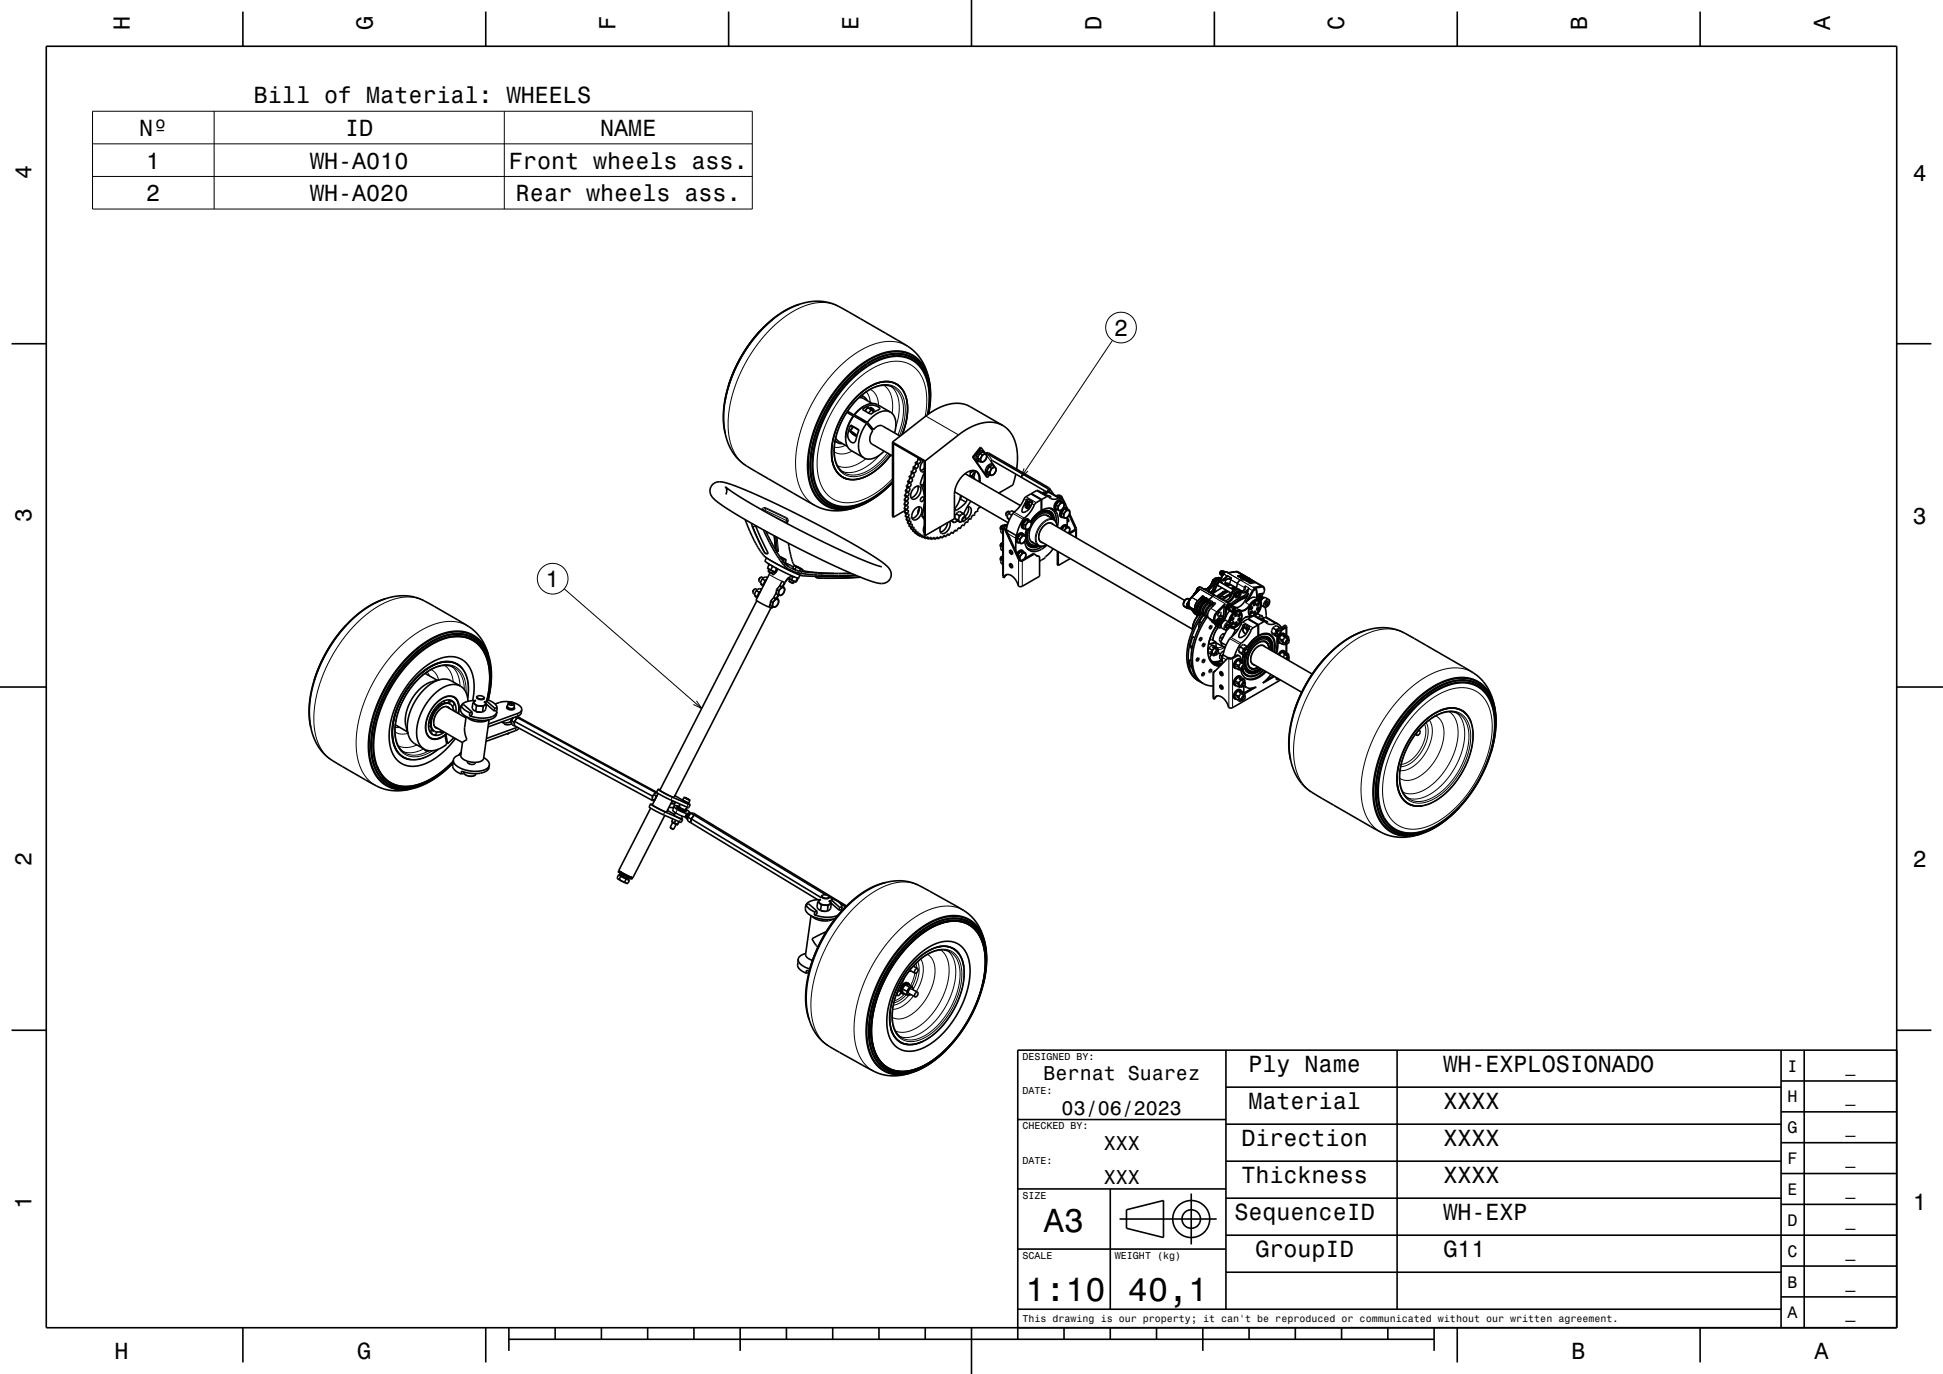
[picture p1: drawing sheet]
<svg xmlns="http://www.w3.org/2000/svg" width="420mm" height="297mm" viewBox="0 0 420 297" stroke-linecap="round" stroke-linejoin="round" font-family="sans-serif">
<defs><g id="words">
<g font-size="7.2">
<text x="225.7" y="266.3">A3</text>
<text x="221.7" y="281.3">1:10</text>
<text x="243.8" y="281.3">40,1</text>
</g>
<g font-size="5">
<text x="28.1" y="6.5" transform="rotate(-90 28.1 6.5)">H</text>
<text x="80.6" y="6.5" transform="rotate(-90 80.6 6.5)">G</text>
<text x="133.1" y="6.5" transform="rotate(-90 133.1 6.5)">F</text>
<text x="185.6" y="6.5" transform="rotate(-90 185.6 6.5)">E</text>
<text x="238.1" y="6.5" transform="rotate(-90 238.1 6.5)">D</text>
<text x="290.6" y="6.5" transform="rotate(-90 290.6 6.5)">C</text>
<text x="343.1" y="6.5" transform="rotate(-90 343.1 6.5)">B</text>
<text x="395.6" y="6.5" transform="rotate(-90 395.6 6.5)">A</text>
<text x="54.9" y="22.4">Bill of Material: WHEELS</text>
<text x="30.1" y="29.4">Nº</text>
<text x="74.6" y="29.4">ID</text>
<text x="129.7" y="29.4">NAME</text>
<text x="6.8" y="38.7" transform="rotate(-90 6.8 38.7)">4</text>
<text x="31.6" y="36.4">1</text>
<text x="67" y="36.4">WH-A010</text>
<text x="110" y="36.4">Front wheels ass.</text>
<text x="413.5" y="39">4</text>
<text x="31.6" y="43.5">2</text>
<text x="67" y="43.5">WH-A020</text>
<text x="111.5" y="43.5">Rear wheels ass.</text>
<text x="240.8" y="72.6">2</text>
<text x="6.8" y="112.9" transform="rotate(-90 6.8 112.9)">3</text>
<text x="413.5" y="113.2">3</text>
<text x="117.9" y="126.8">1</text>
<text x="6.8" y="187.1" transform="rotate(-90 6.8 187.1)">2</text>
<text x="413.5" y="187.4">2</text>
<text x="269.9" y="231.8">Ply Name</text>
<text x="312" y="231.8">WH-EXPLOSIONADO</text>
<text x="269.9" y="239.8">Material</text>
<text x="312" y="239.8">XXXX</text>
<text x="268.3" y="247.8">Direction</text>
<text x="312" y="247.8">XXXX</text>
<text x="268.3" y="255.8">Thickness</text>
<text x="312" y="255.8">XXXX</text>
<text x="6.8" y="261.3" transform="rotate(-90 6.8 261.3)">1</text>
<text x="266.8" y="263.8">SequenceID</text>
<text x="312" y="263.8">WH-EXP</text>
<text x="413.5" y="261.6">1</text>
<text x="271.4" y="271.8">GroupID</text>
<text x="312" y="271.8">G11</text>
<text x="24.7" y="293.8">H</text>
<text x="77.2" y="293.8">G</text>
<text x="339.7" y="293.8">B</text>
<text x="392.2" y="293.8">A</text>
</g>
<g font-size="4.3">
<text x="225.6" y="233.5">Bernat Suarez</text>
<text x="229.5" y="241">03/06/2023</text>
<text x="238.6" y="248.5">XXX</text>
<text x="238.6" y="256">XXX</text>
</g>
<g font-size="3.6">
<text x="386.4" y="231.6">I</text>
<text x="398.9" y="231.6">_</text>
<text x="386.4" y="238.3">H</text>
<text x="398.9" y="238.3">_</text>
<text x="386.4" y="245">G</text>
<text x="398.9" y="245">_</text>
<text x="386.4" y="251.6">F</text>
<text x="398.9" y="251.6">_</text>
<text x="386.4" y="258.3">E</text>
<text x="398.9" y="258.3">_</text>
<text x="386.4" y="265">D</text>
<text x="398.9" y="265">_</text>
<text x="386.4" y="271.6">C</text>
<text x="398.9" y="271.6">_</text>
<text x="386.4" y="278.3">B</text>
<text x="398.9" y="278.3">_</text>
<text x="386.4" y="285">A</text>
<text x="398.9" y="285">_</text>
</g>
<g font-size="2.2">
<text x="221" y="229.1">DESIGNED BY:</text>
<text x="221" y="236.6">DATE:</text>
<text x="221" y="244.1">CHECKED BY:</text>
<text x="221" y="251.6">DATE:</text>
<text x="221" y="259.1">SIZE</text>
<text x="221" y="272.1">SCALE</text>
<text x="241" y="272.1">WEIGHT (kg)</text>
<text x="221" y="285.8">This drawing is our property; it can't be reproduced or communicated without our written agreement.</text>
</g>
</g></defs>
<g fill="none" stroke="#000" stroke-width=".22">
<path d="M20 24h142.6v21.2h-142.6zM20 31.1h142.6M20 38.1h142.6M46.3 24v21.2M109 24v21.2M181.2 66.2l-2.2-.7-2.4-.1-2.5 .7-2.8 1.3-2.7 1.9-2.3 2.1-2.4 2.8-2.3 3.5-1.7 3.3-1.4 3.7-.8 3.4-.3 3.4 .2 3.1 .8 2.5 1.2 2 1.7 1.6M196.2 74.9l-2.1-.9-2.3-.2-2.9 .6-2.8 1.3-2.6 1.8-2.8 2.5-2.4 2.9-2.1 3.1-1.7 3.4-1.4 3.6-.8 3.6-.3 3.6 .3 3.1 .8 2.6 1.4 2.1 1.8 1.3M240.5 73.6l-19.8 29.5M180.5 93.4l-.5 2-.3 2.2 .1 1.7 .5 1.6a4.5 4.5 0 0 0 1.8 2.2M182.8 96.3l-1.4 .4h-1.1M183.8 93.1l.7 .3 .8 .7M183.8 93.3l.8 .4 .6 .6-.9-.5z"/>
<path d="M184.2 97.5a3.7 3.7 0 0 1-3.9 .2M184.3 92.3l-1 1.3M187.2 99.2l-1.9 1.2a4.8 4.8 0 0 1-4.3 .2M187.3 84.7l.6 1 .2 1.3M187.8 87.7l-.9 1.1M188.1 84.2a3.7 3.7 0 0 1 1.8 3.4M190.2 98.3l-2.1 2-2.4 1.4a5 5 0 0 1-3.7 .2M191 83.3a5.9 5.9 0 0 1 1.8 6.1M191.8 97.9l-1.2 1.5-1.3 1.2-1.4 1-1.4 .7a4.7 4.7 0 0 1-4.1-.1M192.6 83.5a6.9 6.9 0 0 1 1.6 6.8l-.6 2.1M193.1 83.7a6 6 0 0 1 2.1 6.3l-.4 2-.7 2M193.7 83a6.4 6.4 0 0 0-6.7 1.2l-2.5 2.3"/>
<path d="M193.8 83a6.2 6.2 0 0 0-6.6 1.1l-1.7 1.4-1.8 2-1.5 2.3-1.3 2.6-.8 2.5-.3 2.2 .1 2.2 .5 1.9a4.4 4.4 0 0 0 1.8 1.9M194.4 94.2l.8-2.1 .4-2 .1-1.8-.3-1.7a4.3 4.3 0 0 0-6.4-2.9l-2 1.1-1.7 1.4-1.7 2.1-1.3 2.1-1.1 2.2-.7 2.5-.2 2.4 .1 1.9a4.3 4.3 0 0 0 6.5 3.1l1.4-.7 1.4-1.1 2.5-2.6M195 93.9l.8-2.3 .3-2.2v-2.2l-.5-1.9a4.5 4.5 0 0 0-6.4-2.2l-2.1 1.2-2.1 1.7-1.8 2.3-1.6 2.6-1.1 2.9-.6 2.7v2.3l.5 2.1a4.5 4.5 0 0 0 6.4 2.2l1.4-.7 1.6-1.1 1.5-1.4 1.2-1.6M200 90l.3-2.1v-2.5l-.3-2-.7-1.8-1-1.5-1.2-1.1-1.4-.7-1.7-.2-1.9 .2-1.9 .5-1.8 .9-2.1 1.5-1.7 1.5-1.9 2.1-1.8 2.4-1.4 2.3-1.1 2.5-.9 2.5-.6 2.5-.3 2.4 .1 2.2 .3 2 .8 1.9 1 1.3 1.2 1 1.6 .7 1.5 .2 2-.3 1.9-.6 1.9-1 2-1.4 2-1.9M200.1 89.9l7.1 4.1M212.8 97.9a.66 .66 0 0 0-.6-.3 .66 .66 0 0 0-.6 .4 1.01 1.01 0 0 0 0 1.7h.1M213.3 98.4l.8 1.3M213.5 98.1l1 1.5M162.5 113.6l.2 .1M162.7 113.7l2.6 5.8M162.7 113.7v.1M162.7 113.7h.1"/>
<path d="M162.7 113.8l2.7 5.7M163.4 113.8h-.7M164.7 110l.2 .3M164.7 110l-.1 .1M164.9 110.3h.1M165.2 119.3l.1 .2M165.3 119.5h.1M165.4 119.5h.1M165.4 110.4h-.4M165.4 110.4l4.6 2.1M165.4 110.4v.2M165.5 109.9l-.1 .5"/>
<path d="M165.5 109.9l-.6 .4M165.5 109.9l4.5 2.2M165.5 109.7h-.4l-.4 .3M165.5 109.7l4.5 2.2M165.5 109.7v.2M166 119.5h-.6M167.2 118.1l-.2 .3M167.3 115.8l.3 3M167.4 115.8l.1 .7M167.5 115.9l.2 2.5a.59 .59 0 0 0 .4 .8l.2-.1M167.6 111.8l2.3 1.1M167.6 118.8h.1"/>
<path d="M167.6 118.8l.1 .1M167.9 119.2l-.3 .4M168 116.2l.3 2.9M168 119.2h.1M168 119.2l-.3-3.2 .3 3.2M168.3 119.1l-.3 .1M169.9 112.9h.3M169.9 112.9l-.1 .1M170 112.1l.2 .4M170 112.1v.4M170 112.5l.2 .2M170 112.5l-.1 .4"/>
<path d="M170 111.9l.3 .3 .1 .4M170 111.9v.2M170.1 113.1h.1M170.2 113.1l-.1 .1M170.2 112.6h.2M170.2 112.7h.1M170.3 112.7l-.1 .4M170.4 112.6l-.1 .1M198.7 109.9l-.2 .5v.5M206.4 110.1l.3 .2M207.6 107.9l1.2 .7M207.6 107.8l1.3 .7"/>
<path d="M209.7 102.9h.1M210.8 102.1l-.6 .9M211.7 103.6l.2 .1M214.8 100.7a.66 .66 0 0 0-.6-.2 .66 .66 0 0 0-.5 .4 1.01 1.01 0 0 0-.1 1.7h.2M216.9 114.2v10.7M217.1 113.9v.2M217.9 115.4l1.7 .9M218.9 111l2.3 1.3M219.2 110.7l2.2 1.3M221.4 107.9l.5 .3M221.4 101.3l-.7 1.8 1.5-1.3M221.7 108.9l-.3 .2"/>
<path d="M221.8 107.4l2.2 1.2M223.1 108.9l.5 .3M224 106.1l2.2 1.3M226.5 105.6l.1 .2M226.6 106.4l2.2 1.3M226.8 106.1l.2 .4M226.9 106.4l2.2 1.3M227.7 113.4a1.25 1.25 0 0 0-2 .2 2.93 2.93 0 0 0-.9 3.5l.7 .3M227.7 112.2a2.81 2.81 0 0 0-3.2 1.8 3.2 3.2 0 0 0-.2 3.8l.2 .1M228.4 113.8a1.4 1.4 0 0 0-.8-1.5 1.4 1.4 0 0 0-1.6 .4 4.2 4.2 0 0 0-1.7 4.9l.7 .4 1.2-.2M228.7 107.2v.2M229.1 107.2v.4"/>
<path d="M232.3 114v.5l.2 .1v1.6M91.7 129.9l-2.1-.7-2.5-.1-2.4 .6-2.8 1.3-2.8 1.9-2.5 2.4-2.5 3-2.1 3.1-1.7 3.3-1.3 3.6-.8 3.4-.4 3.4 .3 3.2 .7 2.5 1.3 2.1 1.7 1.4M101.2 135.4l-2.1-.9-2.5-.2-2.5 .6-2.8 1.2-2.7 1.8-2.7 2.4-2.3 2.8-2.4 3.5-1.8 3.5-1.3 3.4-.9 3.9-.2 3.4 .2 2.8 .9 2.8 1.3 2 1.9 1.5M122 127.3l29.7 25.9M165.1 120.1l4 2.4 3.1 1.4 1.5 .6M166.3 124.1l2.7 1.5M169.3 121.4l-.2 .3M169.6 125.9h.1M169.6 121.8l-.2 .3M169.7 121.6l1.8 1M169.7 121.5l1.8 1M172.6 123.4l-.1 .4"/>
<path d="M173.3 123.5l-.1 .5M174 123.6v.5M176.8 124.6v.4M176.8 125h.1M177.7 123.9l-.1 .4M185.8 124.7v.1M185.8 124.8l-9 .2M185.9 124.8h.1M185.9 124.8l-6.5 .2M185.9 124.8h-.1M220.2 121v5.7M220.8 121.2l.2 .1v5.4"/>
<path d="M256.7 131.5a1 1 0 0 1 .3-1.5 .95 .95 0 0 0-.2 1.5h.2M256.9 130.5l-.1 .4v.2h.2M257 129.5a1.09 1.09 0 0 0-1 1.6M257 131.3h.1M257.1 131.1l1.3 .8M257.2 131.6h.1M257.5 131.7h.1M257.5 129.1l1.4 .8M258.2 132.6l.5 .3h.2M258.6 127.7l.2 .2M258.8 132.1l.2 .1M259.2 132.6h-.1"/>
<path d="M259.2 132.9l-.1 .1M259.3 130.1l.2 .1M259.4 132.4l.2 .2M259.4 127.3l5.4 3.2M259.7 129.5l.1 .1M259.9 130.4l.2 .2M260 132.8l.2 .1M260 128.8l.4 .2M260.3 127.4l.9 .5M260.3 129.9h.1M260.5 130.8l.2 .1M260.6 133.1l.2 .2"/>
<path d="M260.6 129.1l.4 .2M260.9 130.2l.1 .1M261.1 131.1l.3 .2M261.2 133.5l1.3 .7h.2M261.3 127.4l.2 .6M261.4 129.6l-.2-.1 .4 .2M261.5 139.1l.2 .1M261.5 130.6h.1M261.7 131.5l1.5 .9M261.8 129.8l.4 .2M262 127.8l.4 .2M262.1 125.6l.4 .3"/>
<path d="M262.1 130.9l.1 .1M262.2 127.5h.1M262.2 127.5l.4 .2M262.3 125.4l.4 .2M262.5 130.2l.3 .2M262.8 126h.1M262.8 126l.4 .2M262.9 135.3l.5 .3M263 134.5h.1M263.2 135h.1M263.3 135.6l-.8 1.2-.4 1.6M263.3 124.9l.4 .2"/>
<path d="M263.3 134.9l-.1 .1M263.4 134.2h.1M263.6 133.7h.1M263.6 133.7v.1M263.7 135.3h.1M263.7 134.5h.1M263.7 135.1h.1M263.7 134.5l.1 .1M263.8 135.1v.1M263.8 135.3h-.1M263.9 135.1l-.1 .1M263.9 134l.1 .1"/>
<path d="M263.9 125.7h.1M264.1 129.6l.8 .5M264.2 133.8h.1M264.2 133.8v.1M264.2 134h.1M264.2 134.3l.1 .1M264.2 133.7h.1M264.3 139.8l-.7 .2h-.6M264.4 125.1h.2M264.5 124l.8 .5M264.5 134h.1M264.5 134l-.1 .1"/>
<path d="M264.6 131.2l.5 .2M264.7 140l-.8 .3-.6 .1M265 125.3l-.2 .8M265 134.9a.5 .5 0 0 1 .8-.2 .5 .5 0 0 1 0 .8l-.3 .4a.45 .45 0 0 1-.7 .2 .45 .45 0 0 1 0-.7zM265.1 134.1a1.09 1.09 0 0 0-1 1.7M265.3 124.4l.9 .5-.2 .4M265.4 123.8l5.5 3.2M265.5 125.1l.5 .2M265.6 135.4l-.3 .4-.3-.1M265.6 135.4v-.4l-.3-.1-.3 .4v.5M265.6 135.4l-.3 .4h-.3M265.7 134.5a1.1 1.1 0 0 0-.9 1.6"/>
<path d="M265.8 130.5v.2M265.8 138l2.2 1.3M266 125.3l3 1.7M266 125.3l-.2 1M266 131a.43 .43 0 0 0-.5 .2 .43 .43 0 0 0 .1 .6M266.1 137.8l2.2 1.3M266.3 128h.1M266.3 128l.1 .1M266.4 130.2l.4 .4M266.4 128.2l.6 .2M266.6 127.9l.4 .4M266.6 131.6l.2-.1a.46 .46 0 0 1 .2 .6 .46 .46 0 0 1-.5 .2l-.1-.3z"/>
<path d="M267 129v.1M267.2 131.4h.1M267.2 123.6l1.3 .7M267.2 131.4l.9 .6M267.4 124.5l.4 .2M267.6 127.3l.5 .4M268.1 124.9l.3 .2M268.1 134.5l.3 .2M268.1 127.6v.1M268.2 134.9l.5 .3M268.6 135.9l-.4 .3M268.6 134.4l2.3 1.3"/>
<path d="M268.7 125.2l.3 .2M268.7 128.9l.4 .3M268.9 124.5l.3 .2M269 127l.2 .2M269 127l.1-.4 .9 .5M269 127l-.2 .7M269 130l.3 .1M269.3 125.6l.3 .2M269.3 130.3l.9 .5M269.3 130.1h.1M269.5 124.9l.3 .1M269.6 128l.3 .2"/>
<path d="M269.9 125.9l.3 .2M269.9 135.9l.5 .3M269.9 127.2l1 .6M270.1 125.2l.3 .2M270.2 133.3l.1 .2M270.7 125.6l.3 .1M270.9 133.1l2.2 1.3M271.3 125.9l1.4 .8v.2M271.6 127.5v.2M271.9 129.3h.1M272 129.3l.1 .1M272 128.8h.1"/>
<path d="M272.1 128.8v.1M272.3 128.4h-.1M272.4 129.4h.1M272.4 129.4l.1 .1M272.5 129h.1M272.5 129.6l.2 .1M272.5 129l.1 .1M272.6 128.8h.1M272.6 128.9l.1 .1M273 129.2h.1M273 129.2l.1 .1M273.1 138.5l.5 .2"/>
<path d="M273.1 129.1v.1M273.5 133.5l2.2 1.3M273.6 139.9a1.21 1.21 0 0 0-2 .1 3 3 0 0 0-1 3.5l.7 .3M273.6 129.2a1 1 0 0 0-1.1 .8M273.7 129.9a.47 .47 0 0 1 .7 0 .47 .47 0 0 1-.1 .7l-.1 .2a.49 .49 0 0 1-.7 .4 .49 .49 0 0 1-.2-.8zM273.7 133.5l2.3 1.3M274.1 130.5l-.3 .3h-.3M274.2 130.5v-.5h-.4l-.3 .4v.4M274.2 130.5l-.4 .4-.3-.1M274.2 129.6a1.09 1.09 0 0 0-.9 1.6M276 139.3l.2 .1M276.1 137.5l.1 .1"/>
<path d="M277 136.2h.1M277.8 135.4v.2M278 135.7v1.6M278 139.2v1.8M303.4 136.8l-1.9-.7-2.5-.1-2.3 .5-2.9 1.3-2.6 1.8-2.7 2.4-2.4 2.8-2.2 3.3-1.8 3.5-1.4 3.7-.8 3.3-.3 3.5 .3 3.1 .7 2.5 1.3 2.1 1.6 1.4M85.4 158.2a3.2 3.2 0 0 0 2.8 .3M85.4 157.2h1M92.3 145.2l.6 .9M93.2 144.7a3.1 3.1 0 0 1 1.6 2.3M94.2 157.3l.5 .2M96.1 143.8a4.7 4.7 0 0 1 1.9 3.6M96.8 152.8l.4 .3"/>
<path d="M97.3 153.2a1.31 1.31 0 0 0-2.2 .1 3.4 3.4 0 0 0-1.1 3.9l.3 .3 .5 .1M97.7 144.1a5.5 5.5 0 0 1 1.7 4.2M98.2 144.3a5.2 5.2 0 0 1 2.2 4.8M98.8 143.6a6.4 6.4 0 0 0-6.8 1.2l-1.9 1.6-1.7 2-1.3 2.1-1.2 2.5-.8 2.5-.3 2.2 .1 2 .5 1.8a4.4 4.4 0 0 0 1.8 2.2M98.9 143.6a6.2 6.2 0 0 0-6.7 1.1l-1.7 1.4-1.9 2.1-1.4 2.1-1.1 2.2-.8 2.5-.4 2.5v2.2l.4 1.5a4.5 4.5 0 0 0 1.9 2.5M99 154.2a2.76 2.76 0 0 0-1.4-3.6 5 5 0 0 0-4.5 3.1 4.9 4.9 0 0 0-.3 5.5 2.75 2.75 0 0 0 3.7-.7M100.7 149.7l-.2-2.5a4.3 4.3 0 0 0-6.3-3l-1.9 1-1.9 1.6-1.6 1.8-1.5 2.4-1.1 2.4-.7 2.5-.2 2.4 .3 1.8a4.3 4.3 0 0 0 6.4 3l1.5-.8M101.1 150.9l.1-2.5-.4-2.4a4.5 4.5 0 0 0-6.4-2.4l-2 1-2 1.7-1.8 2-1.7 2.7-1.2 3-.7 2.7-.1 2.7 .5 1.9a4.5 4.5 0 0 0 6.5 2.4l1.4-.7 1.4-1M108.5 156.1l.4 .3M109.8 152.1a.92 .92 0 0 0 1.4 .2M109.9 151.9a.79 .79 0 0 1 1.2 .3 .78 .78 0 0 1-1.2-.3zM111.5 157.3l-.1 .6"/>
<path d="M112 154.2l-.1 .6M150.6 151.5l1.1 1.7-1.8-.9M261.5 142.4h.1M262.4 145.2h.1M262.4 145.4v5.7M264.2 142.1l.9 .5M265.6 142.3v10.7M266.4 142.3v10.7M267.1 141.7l.2 .1M269 148.2h.1M269.9 144.1l.4 .3M274.3 140.3a1.41 1.41 0 0 0-.9-1.5 1.41 1.41 0 0 0-1.6 .4 4.2 4.2 0 0 0-1.7 4.8l.7 .5 1.2-.3"/>
<path d="M306.4 153.7l2.8-2.4 3-1.8 2.9-.8 1.2-.1 1.4 .3 1.1 .4 1 .6 .9 .9 .7 1 .6 1.4 .3 1.4 .2 3.3-.5 3.7-1.2 3.7-1.9 3.7-2.4 3.5-2.7 2.9-3 2.2-3 1.3-1.5 .3h-1.3l-1.5-.2-1.2-.5-1-.8-.9-1.1-.8-1.4-.4-1.5-.3-1.6v-2.3l.6-3.9 1.6-4.3 2.4-4.4zM307.2 156.6l1.4-1.2 1.6-1.1 1.5-.8 1.4-.3a4.5 4.5 0 0 1 5.2 4.4l.1 2.4-.5 2.6-1 2.8-1.5 2.6-1.7 2.2-2.2 2.1-2.1 1.3-2.1 .6a4.5 4.5 0 0 1-5.1-4.5v-3l1-3.7 1.8-3.5zM307.4 156.9l2.3-1.8 2.4-1.2a4.3 4.3 0 0 1 5.7 4.2l.1 2-.5 2.4-.8 2.5-1.3 2.4-1.7 2.3-1.8 1.8-1.8 1.2-1.7 .7a4.3 4.3 0 0 1-5.7-4v-2.9l.4-1.8 .6-1.8 1.7-3.3zM307.9 156.5a7.5 7.5 0 0 1-2.4 7.4l-1.4 1-1.2 .3M308.3 156.2a7 7 0 0 1-1.5 6.9 5.7 5.7 0 0 1-4 2.6M309 155.6a6.6 6.6 0 0 1-.6 6.6 7.4 7.4 0 0 1-5.4 4.4h-.4M310.3 154.7a4.4 4.4 0 0 1 1.7 5l-.9 2.9-.8 1.6-1 1.4a6.7 6.7 0 0 1-5.8 3l-1-.4M313.3 153.8a5.9 5.9 0 0 1 1.8 6.1l-1 3.4-1.6 3-2.4 2.8-1.3 1.1-1.3 .7a4.8 4.8 0 0 1-4.3 .3M314.9 154.1a6.9 6.9 0 0 1 1.5 6.8l-.5 2-.8 1.8-1.9 3.2-1.2 1.4-1.5 1.4-1.6 1.1-1.4 .6a4.9 4.9 0 0 1-3.3 .1M315.3 154.3a5.9 5.9 0 0 1 2.2 6l-.4 2-.6 1.8-.9 2.1-1.2 1.9-1.4 1.7-1.5 1.4-1.6 1.1-1.4 .6a4.6 4.6 0 0 1-3.8-.1M316 153.6a6.4 6.4 0 0 0-6.8 1.2l-2.5 2.2M316 153.6a6.4 6.4 0 0 0-6.8 1.2l-1.9 1.6-1.5 1.9-1.6 2.3-1 2.3-.8 2.2-.4 2.5 .1 2 .5 1.9a4.4 4.4 0 0 0 1.8 2.2"/>
<path d="M318.4 145.4l-2-.8-2.4-.2-2.7 .5-2.6 1.2-3 2-2.7 2.4-2.7 3.2-1.9 2.9-1.7 3.3-1.4 3.9-.8 3.6-.3 3.4 .3 3.1 .9 2.6 1.3 2 1.8 1.4M84.1 170l1.1 .2M86.8 170.1l-1.1 .1M90.1 161l-.1 .1a4.7 4.7 0 0 1-3.9 .1M91.6 161.9l-1 .4a4.9 4.9 0 0 1-3.5 .2M92.7 162.3l-1.2 .5a4.7 4.7 0 0 1-4-.1M100.3 166.9a1.67 1.67 0 0 0 2.5 .4M143.7 175.5l-.3 .6M145.2 173.4l-.1 .1M145.3 172.3l-.3 .6M146.4 175l-.3 .7M146.7 174.5h-.2a1.59 1.59 0 0 0 1.7 .8l-.2-.3"/>
<path d="M146.9 174.5l1 .6M146.9 174.6h.1M147.2 177l-.4 .6M147.8 175l.1 .1M147.8 172.4l1.3 .7M148 172.4l1.1 .5zM148.8 173.8l-.3 .7M302.7 163.9l-.5 2.1-.2 1.9 .1 2 .4 1.5a4.5 4.5 0 0 0 1.9 2.3M134.3 189.2l1.3 .7M198.6 191.4l-2.1-.7h-2.4l-2.7 .8-2.4 1.2-2.6 1.9-2.6 2.5-2.6 3.2-2 3.2-1.7 3.6-1.2 3.4-.7 3.4-.3 3.4 .2 2.7 .8 2.6 1.3 2.1 1.6 1.4M208.3 196.8l-2.1-.8-2.3-.1-2.6 .6-2.7 1.3-2.8 1.9-2.7 2.6-2.3 2.8-2.2 3.6-1.8 3.5-1.2 3.5-.7 3.3-.3 3.6 .3 3.1 .9 2.5 1.4 2.1 1.7 1.3M174.8 210l.1 .2"/>
<path d="M188.1 217.1h.1M188.9 217.1h-.2M195.3 211.7l-.5 1M195.5 211.4l-.3 .8-.6 .8M195.6 214.8l-1.1 .9-1.2 .6M195.9 215a5.5 5.5 0 0 1-2.7 1.8M196.5 215.1a5.8 5.8 0 0 1-3.4 2.2M197.4 215.3a6.2 6.2 0 0 1-4.4 2.9M197.7 208.6l.1 .4M197.7 210.3l-.3 1.4-.6 1.4M197.8 207.9l1.3-1.2 1.6-1.1 1.3-.6 1.2-.3a4.3 4.3 0 0 1 5.1 4.1l.1 2.4-.5 2.8-1.2 3.2-1.6 2.8-2 2.4-2.4 2-2.4 1.1-1.9 .3a4.6 4.6 0 0 1-4-4.8l.2-3.1 1-3.7 1.9-3.5zM198 208.2l.2 1.1"/>
<path d="M198 208.2l2.2-1.8 2.1-1a4.1 4.1 0 0 1 5.5 3.7l.1 2.4-.5 2.7-1 2.7-1.4 2.4-1.8 2.3-2 1.9-2 1.2-1.9 .4a4.1 4.1 0 0 1-4.4-4.1v-2.9l1-3.6 1.8-3.5zM198.2 210.3l-.4 1.4-.6 1.6M198.4 207.9a6.9 6.9 0 0 1-1 6M199 207.3a7.3 7.3 0 0 1-.9 7M200.5 206.3a4.5 4.5 0 0 1 1.5 5l-.4 1.6-.6 1.6-.9 1.5-1 1.4a6.2 6.2 0 0 1-5.6 2.8l-.6-.3M203.3 205.3a5.9 5.9 0 0 1 1.7 6.1l-.8 3.1-1.6 3.1-2.1 2.7-1.3 1.2-1.4 .9a4.8 4.8 0 0 1-4.3 .4M204.9 205.5a6.9 6.9 0 0 1 1.5 6.8l-.5 1.8-.7 1.8-2 3.5-1.2 1.5-1.3 1.2-1.4 1-1.4 .7a4.8 4.8 0 0 1-3.4 .3M205.3 205.8a5.7 5.7 0 0 1 2.2 5.7l-.3 1.9-.6 1.9-.7 1.8-1.3 2.1-1.3 1.8-1.5 1.5-1.5 1.1-1.6 .8a4.5 4.5 0 0 1-3.7 0M206 205a5.2 5.2 0 0 0-4.8 .2M206 205a6.1 6.1 0 0 0-6.4 1.3l-1.7 1.4-1.9 2.2-1.3 2.1-1.2 2.5-.8 2.7-.3 2.2v2l.5 1.8a4.2 4.2 0 0 0 1.8 2.1M192.3 221.1l.6 2.2a4.2 4.2 0 0 0 1.8 2"/>
<circle cx="242.3" cy="70.8" r="3.3"/>
<circle cx="119.5" cy="125.1" r="3.3"/>
</g>
<g fill="none" stroke="#000" stroke-width=".35">
<path d="M10 10h400v277h-400zM52.5 2.5v7.5M105 2.5v7.5M157.5 2.5v7.5M210 0v10M262.5 2.5v7.5M315 2.5v7.5M367.5 2.5v7.5M2.5 74.3h7.5M164.3 71.5a30.9 30.9 0 0 0-6.8 11.9M167.1 69a30.3 30.3 0 0 0-10.4 18.1M172.8 65.8a22.5 22.5 0 0 0-11.6 9.8 25.8 25.8 0 0 0-4.7 16.5l.2 1.5"/>
<path d="M410 74.3h7.5M179.8 98.9a5.2 5.2 0 0 0 2.3 4.2M180.5 95.4l.5 .2M180.5 95.3l.5 .3M180.6 94.7l.6 .7 2 1.1M181 95.6l1.1 .3M182.8 94.8a2.85 2.85 0 0 0 1.2 2.6l2.8 1.6M183 89.1l1.4 .8M183.2 88.9l1.4 .8M183.9 91.9l1.8 1-.6 2a.76 .76 0 0 1-.6 .8 .76 .76 0 0 1-.9-.6 3.4 3.4 0 0 1 .3-3.2zM183.9 91.9l.4 .5M184.3 93.8l.4 .2"/>
<path d="M184.3 93.8l-.2-.3 .8 .5h-.2M184.4 89.9a8 8 0 0 0-1.6 4.9M184.4 93.6l-.1 .2M184.5 89.9a8.7 8.7 0 0 0-1.7 4.9M184.5 89.9l2.8 1.6M184.5 89.9h-.1M184.7 89.7h-.1M184.7 89.7l2.8 1.6M184.8 93.9l-.1 .1M185.6 93.1l-1.1-.8-.7 .8a2.12 2.12 0 0 0 1.4 1.2M185.7 85.9l.9 .2 1.9 1.1M186 90.8l.9 .5"/>
<path d="M186.2 85.5l.5 .2M186.4 88.5a2.48 2.48 0 0 1 3.8-.2l-2 1.3zM186.7 85.7l.8 .9M186.8 87.8a2.85 2.85 0 0 1 2.9-.3l2.8 1.6M186.8 87.8l-1 .7-1.1 1.2M186.8 87.8l-1.1 .7-1.1 1.2M187 88.8l.2 .2M187 88.8v.1M187.3 91.5l1.4 1.6a2.15 2.15 0 0 0-.2 2.9l4.4 2.6M187.3 91.5a6.9 6.9 0 0 0-1.3 6.7l.8 .8M187.5 91.3l1.3 1.6M187.5 88.2l.8 .4"/>
<path d="M187.5 88.2l-.5 .6M187.5 88.1l1.4 1M187.5 88.1v.1M187.6 89.2h.2M187.8 89.2l.1 .2M188 88.1l-.1 .2M188.1 88.1l.5 .2 .4 .5M188.1 88.1l.9 .7M188.1 88.1h-.1M188.1 92.5l.7 .4M188.3 88.6l.6 .5M188.3 88.6l-.5 .6"/>
<path d="M188.8 92.9l.3-.3a1.45 1.45 0 0 1 1.7-.5l3.8 2.2M189 88.8l-.2 .2M189 88.8h.1M191.1 97.5a3.9 3.9 0 0 1-4.3 1.5M192.5 89.1a3.7 3.7 0 0 1 .9 4.3v.2M192.5 89.1a3.8 3.8 0 0 0-4.3 1.4l-.7 .8M192.9 95.6v16.1l.2 .1M192.9 95.6l7.1 4M193.1 83.7a5.2 5.2 0 0 0-5.5 .8 16.5 16.5 0 0 0-7.2 14.1 4.6 4.6 0 0 0 2 3.6M193.7 83a5.2 5.2 0 0 0-4.8 .1M193.7 83a6 6 0 0 1 2.5 6l-.3 2.3-.9 2.6M193.7 83l1.1 .9"/>
<path d="M195 94l.7-2.3 .4-2.5v-2.2l-.5-1.8a4.5 4.5 0 0 0-6.5-2.2l-2.3 1.3-2 1.9-1.7 2-1.6 2.6-1.1 2.7-.6 2.7v2.5l.4 2.1a4.5 4.5 0 0 0 6.4 2.4l1.6-.8 1.4-1 1.4-1.2 1.5-1.9a12.4 12.4 0 0 1-7.7 5.4l-1.5-.1-1.2-.5M197.9 99.9l-.1 .2 .6 .3M197.9 99.9l.6 .3M198.3 99.1l.6 .4M198.3 99.1l.1 .5-.5 .3M198.4 99l-.1 .1M198.9 99.5h.1M198.9 99.5l.1 .4-.5 .3M199 99.3l-.1 .2M199.6 99.6l-.1 .1a1.67 1.67 0 0 0-.3 2.3h.6M200 99.6v16.2M200.5 89.6l.4-3.2-.3-3.1-.9-2.8-1.5-1.9-.9-.7-1-.5-1.2-.3-1.3-.1-2.6 .5-2.8 1.2a27.7 27.7 0 0 0-12.7 22.3 8.8 8.8 0 0 0 3 7.2l1.4 .8 1.6 .4 1.7 .1 1.9-.4 1.9-.7 1.9-1.1 1.9-1.5 1.9-1.7"/>
<path d="M200.7 89.5a13.8 13.8 0 0 0-1.5-11.1 7.3 7.3 0 0 0-8.8-1.9l-2.8 1.3-3.1 2.3-2.8 2.9-2.4 3.1-1.9 3.5-1.7 4.1-.9 3.6-.2 3.6a9.9 9.9 0 0 0 3.5 8.2 8.5 8.5 0 0 0 8.5-.1l3.3-1.9 3-2.8-2.8 2.6a11.8 11.8 0 0 1-9.7 2.8 7.9 7.9 0 0 1-5.2-7.2v-3.6l.7-3.8 1.4-4.1 1.9-3.7 2.3-3.3 2.7-3 3.1-2.4 3-1.5a7.2 7.2 0 0 1 9.4 2.6 14 14 0 0 1 1 9.8M201.1 85.3l-.3-2.9-.7-2.3-1.2-1.8-1.5-1.3-1.9-.8-2.3-.2-2.4 .5-2.5 1.1a28.9 28.9 0 0 0-13.6 23.5l.3 2.8 .9 2.4 1.1 1.7 1.8 1.3 1.9 .7h2l2.5-.5 2.6-1.2M201.1 85.8a12.1 12.1 0 0 0-4.1-10.4l-2.9-1.8-11.2-6.5a11.4 11.4 0 0 0-12.6-.2l-2.3 1.4-2.6 2.2-2.2 2.4-1.8 2.4-1.5 2.6-1.4 2.9-1 2.7-.8 3.2a14.8 14.8 0 0 0 2.6 12.3 17.4 17.4 0 0 0 4.3 3l11.3 6.5a10.7 10.7 0 0 0 9.8 1.3M210.2 98.8l.2 .1M210.2 98.8l3.3 4.4M210.4 98.9l3.1 4.3M211.3 99l.3 .6 .5 .3M211.3 99l.5 .3M211.8 98l-.5 1M211.8 98l.5 .3M211.8 99.3l.2 .3M212 99.6h.1"/>
<path d="M212 99.6l.1 .3M212.1 96.8l.6 .7M212.1 96.8l-1.7 2.1M212.1 96.8l-.2-.1-1.7 2.1M212.3 98.3l-.5 1M212.4 98.5a.53 .53 0 0 1 .8-.3 .53 .53 0 0 1 0 .9 .75 .75 0 0 1-1.2 .6v-.6zM212.8 97.8l.1 .2M212.9 97.9a.75 .75 0 0 0-.8-.5 .75 .75 0 0 0-.7 .5 1.06 1.06 0 0 0 .2 1.9l.2-.1M213 98l.7-.1 13.1 7.6M213 98l-.5-.3-.7 .3M213 98l.2 .4M213 98l-.7 .3"/>
<path d="M213.2 98.2l.3-.1 13 7.5 .1 .4-.6 .6M213.2 98.4h.1M213.2 98.4l.1 .3-.4 .8-.8 .4M216.8 92l-7.6-4.4-1.7-.4-1.8 .1-2.2 .6-2.1 1.2-8.5 6.5M216.8 92l-1.5-.6-1.6-.1-1.8 .2-1.7 .7-2.5 1.4-7.7 6M216.8 92l.9 .6 .7 .9 1 2 .5 3-.1 2.9M154 104.7l.7-.4 .6-.1 1.9 .3a194.5 194.5 0 0 1 32.3 16.2l1.5 1.1a2.73 2.73 0 0 1 1.6 2.9 2.21 2.21 0 0 1-3.1 1.3l-.7-.2a199.2 199.2 0 0 1-32.2-16.2l-1.1-.8a3.5 3.5 0 0 1-2-2.7l.1-.8zM156.9 106.9a1.6 1.6 0 0 0-.1-1.7l.5 .4a192.4 192.4 0 0 0 31.2 16.2l2.1 .7M161.1 112.3l1.7 4 1.8 3.2M162.5 113.1v.5l.8 1.9 1.9 3.8 .4 .4h.4M163.3 113.6l2.7 6.1M164.6 119.5l.5 .6a30.6 30.6 0 0 0 8.6 4.4l2.5 .1"/>
<path d="M164.6 119.5h.1M165 114.5l1.7 3.5 1.5 2.5a7 7 0 0 0 6.5 3.6l4.4 .3 5.8-.1M165.6 114.8l2.9 5.4a6.7 6.7 0 0 0 6.3 3.5l4.4 .2h4.7M166 119.7h.1M167.4 115.8l.2 2.3a.89 .89 0 0 0 .4 1.1h.1M170.2 112.5l-.1 .6M170.4 117.4l.8 3.7 .6 1.2M182.1 103.1l1.3 .5M192.9 104.2l-2.7 2.4a11.5 11.5 0 0 1-9.5 2.8 7.8 7.8 0 0 1-5-7l-.1-2.2 .1-1.7 .7-3.8 1.7-4.3 2-3.7 2.8-3.7 2.9-2.7 3.2-2.1 3-1.1a6.8 6.8 0 0 1 8.6 5.8 17 17 0 0 1 0 6.7l.4-3.7-.3-3.1-.9-2.6-.7-1.2-.8-.8-.9-.7-1.1-.5-2.3-.5-2.7 .4-2.9 1.3a28.3 28.3 0 0 0-13.2 23.1 8.7 8.7 0 0 0 3.6 7.5l1.3 .6 1.4 .4h1.8l1.6-.4 1.8-.6 1.9-1.1 1.9-1.3 1.8-1.6M193.1 111.8v-15.9l6.7 3.9v15.9l.2 .1M195.4 108.9v.2l.6 .3M195.4 108.9l.6 .3"/>
<path d="M195.4 109.8v.2l.6 .3M195.4 109.8l.6 .3M195.5 107.9l-.1 .2 .6 .4M195.5 107.9l.5 .4M195.5 110.6v.2l.6 .4M195.5 110.6l.6 .4M195.6 107l-.1 .2 .6 .3M195.6 107l.5 .3M195.7 111.4v.2l.6 .4M195.7 111.4l.5 .4M195.7 109.3l-.3 .5M195.7 108.3l-.3 .6"/>
<path d="M195.7 106v.2l.6 .3M195.7 106l.6 .3M195.7 110.3l-2.6 1.5M195.8 110.2l-.3 .4M195.8 107.3l-.3 .6M195.9 112.2l.6 .5M195.9 112.2l.5 .4M195.9 111l-.2 .4M195.9 106.3v.3l-.3 .4M196 105l-.1 .2 .6 .3M196 105l.5 .3M196 109.4l.3 .1-.3 .6"/>
<path d="M196 109.2v.2M196 110.1v.2M196 108.5l.3 .1-.3 .6M196 110.3l.3 .1-.2 .6M196 108.3v.2M196.1 111.8l-.2 .4M196.1 105.3l-.1 .4-.3 .3M196.1 111v.2M196.1 107.5l.3 .2-.4 .6M196.1 112.9l.7 .5M196.1 112.9l.6 .4M196.1 111.2h.4l-.3 .6"/>
<path d="M196.1 107.3v.2M196.2 103.9v.3l.5 .3M196.2 103.9l.6 .4M196.2 111.8l.1 .2M196.3 106.5l.2 .3-.4 .5M196.3 112h.3l-.2 .6M196.3 112.6l-.2 .3M196.3 106.3v.2M196.3 104.3v.4l-.3 .3M196.4 113.6l.7 .5M196.4 112.6l.1 .1M196.4 113.6l.6 .3"/>
<path d="M196.5 105.5l.2 .3-.4 .5M196.5 112.7h.4l-.2 .6M196.5 105.3v.2M196.6 102.9l-.1 .3 .6 .3M196.6 102.9l.6 .4M196.6 113.3l-.2 .3M196.6 103.2v.5l-.4 .2M196.7 113.3l.1 .1M196.7 104.5l.2 .3-.4 .5M196.8 113.4l.3-.1-.1 .6M196.8 114.2l.7 .4M196.8 114.2l.6 .3"/>
<path d="M196.8 104.3l-.1 .2M196.9 114l-.1 .2M197 101.9l-.1 .2 .6 .4M197 101.9l.6 .3M197 102.2l-.1 .5-.3 .2M197 113.9l.1 .2M197.1 103.5l.1 .3-.4 .5M197.1 114.1l.4-.2-.1 .6M197.2 103.3l-.1 .2M197.2 114.7l.7 .4M197.2 114.7l.6 .3M197.3 114.5l-.1 .2"/>
<path d="M197.4 101.2l-.1 .5-.3 .2M197.4 114.5l.1 .1M197.4 100.9l-.1 .2 .6 .4M197.4 100.9l.6 .3M197.5 102.5l.1 .3-.4 .5M197.5 114.6l.4-.1-.1 .5M197.6 102.2l-.1 .3M197.6 105.5a.81 .81 0 0 1 1.1-.4 .81 .81 0 0 1 .3 1.1 1.68 1.68 0 0 1-1.8 1.6 1.71 1.71 0 0 1 .4-2.3zM197.7 115.1l.2 .1M197.7 115.1l.7 .5M197.8 115l-.1 .1M197.8 110a.81 .81 0 0 1 1.1-.4 .81 .81 0 0 1 .4 1.1 1.62 1.62 0 0 1-2 1.6 1.74 1.74 0 0 1 .5-2.3z"/>
<path d="M197.8 115l.1 .1M197.8 100.1l.1 .4-.5 .4M197.9 101.5l.1 .3-.4 .4M197.9 115.1l.4-.2 .1 .7M198 101.2l-.1 .3M198.3 115.5l.1 .1M198.3 115.5l.7 .4M198.3 115.5h.1M198.4 105.1a2.15 2.15 0 0 1-1.5 2.5M198.4 100.4l.1 .5-.5 .3M198.4 115.6l.5-.3 .1 .6M198.5 100.2l-.1 .2"/>
<path d="M198.6 109.5a2.15 2.15 0 0 1-1.4 2.6M198.7 109.9l-.3 .6 .1 .4M198.9 104.6a5 5 0 0 1 .9 2.4M198.9 104.6l.6 .4M199 115.9l.4-.2v.5M199 115.9l.4 .3M199.1 107.6l.4-.2a.54 .54 0 0 1 .1 .7 .54 .54 0 0 1-.6 .2zM199.2 111.5l.6 .7M199.2 111.5l.6 .3M199.4 116.2l.6-.3v.5M199.5 105l.3 .4M199.6 116.1l.4 .3"/>
<path d="M199.7 102.4l-.8 2.2M199.7 102.4l.1 .1M199.8 101.2l-.8 .5M199.8 113.7a1.47 1.47 0 0 0 0 1.5M199.8 104.1l-.3 .9M199.8 109l-.6 2.5M199.8 115h-.1M199.8 102.3l-.1 .1M199.8 101.1l-.1 .2M200 116.4l.6-.3 .1 .4M200.3 116.3l.4 .2M200.7 116.5l.6-.3 .1 .4"/>
<path d="M201 116.3l.4 .3M201.7 116.3l.4 .3M202.1 116.6l-.1-.4h-.1l-.5 .4M202.4 116.2l.4 .3M202.8 116.5v-.4h-.2l-.5 .5M203.2 116.1l.4 .2M203.6 116.3l-.1-.3h-.1l-.6 .5M204 115.8l.4 .2M204.4 116l-.3-.2-.5 .5M204.8 113a2.22 2.22 0 0 1-1.5 2M204.8 115.5l.4 .2M205.2 115.7l-.3-.2-.5 .5"/>
<path d="M205.3 112.7a2 2 0 0 1-1.7 2.6 1.01 1.01 0 0 1-.3-1.5M205.6 112.5l.7 .5M205.6 115.1l.3 .2M205.7 112.5l.6 .5M205.9 115.3l-.2-.2-.5 .6M206.3 106.3l11.6 6.7M206.4 112l1.1 .9M206.4 112l.7 .4M206.4 114.6l.3 .2M206.7 111.1l-.3 .9M206.7 111.1l.7 .4M206.7 114.8l-.2-.2-.6 .7"/>
<path d="M207 112.6l-.7 .4M207.1 112.4l.2 .3M207.2 112.1l.1 .6M207.2 112.1l-.1 .3M207.3 114.1l.2 .2M207.3 112.7h.1M207.3 111.9l-.1 .2M207.4 112.7l.1 .2M207.4 111.5l-.1 .4M207.5 114.3l-.1-.2-.3 .1-.4 .6M207.6 107.1l-.5 1.8a1.65 1.65 0 0 0-.6 1.4 5.5 5.5 0 0 0 2.4-2l.2-.4M207.7 111.3l-.4 .6"/>
<path d="M207.7 111.3l-.3 .2M207.8 107.2l-.4 .9M207.9 112.7h-.5M207.9 112.7l-.4 .2M207.9 111.2l-.2 .1M208 112.7h-.1M208.1 113.5l.2 .2M208.1 110.9l-.2 .3M208.1 110.9l-.7-.4-.7 .6M208.1 110.9l.3 .3M208.3 113.7l-.2-.2-.2 .1-.4 .7M208.4 111.2h-.5"/>
<path d="M208.4 111.2h.1M208.4 111.2l.1 .5zM208.6 102.4l12 6.9M208.6 111.7l.1 .4M208.6 111.7a.57 .57 0 0 0-.6 .4 .57 .57 0 0 0 .2 .6l.2-.1M208.7 112.1l-.3 .5M208.7 112.1v-.2a.48 .48 0 0 0-.5 .2 .48 .48 0 0 0 0 .6l.2-.1M208.9 112.9l.2 .1M209.1 109.6a.75 .75 0 0 1 .8 .3 .75 .75 0 0 1 0 .9 2.38 2.38 0 0 1-1.2 1.5M209.1 113l-.3-.1-.1 .1-.4 .7M209.3 109.5a2.09 2.09 0 0 1-.7 2.2M209.6 112.1l.2 .1"/>
<path d="M209.7 102.7l.5 .3M209.7 102.9h.1M209.7 101.8v1.1M209.7 102.9l.5 .1M209.8 112.2l-.4 .1-.3 .7M209.9 108.3l-1.6 2.8M210.2 103l.5 .6M210.4 111.4h.1M210.5 111.4l-.3 .1-.4 .7M210.6 101.7l-.9 .5M210.8 102l-.4 .4-.3 .6M210.9 101.8l-.4 1.4"/>
<path d="M210.9 101.8l.6 .8 .2 1.5M211.1 110.5l.1 .1M211.2 110.6a.5 .5 0 0 0-.5 .7l-.2 .1M211.7 103.9l-.1 .2M211.8 109.7h.1M211.9 104.3v-.6a1.71 1.71 0 0 0-.9-1.9 1.71 1.71 0 0 0-2 .3 6.2 6.2 0 0 0-2.7 4.8v5.2l-6.3 3.7M211.9 109.7l-.5 .3-.2 .6M211.9 109.7h.1M212 109.6l-.1 .1M213.3 101.9l.3 .6 .5 .3M213.3 101.9l.5 .3M213.8 100.9l-.5 1"/>
<path d="M213.8 100.9l.5 .3M213.8 102.2l.2 .3M213.9 102.7l-.4 .5M214 102.5h.1M214 102.5l.1 .3M214.3 101.2l-.5 1M214.4 101.3a.53 .53 0 0 1 .8-.2 .53 .53 0 0 1 0 .8 .67 .67 0 0 1-.4 .7 .67 .67 0 0 1-.8-.2v-.4zM214.7 100.4l-.6-.7 .2-.2 12 6.8M214.8 100.6l.2 .2M214.9 100.8a.75 .75 0 0 0-.7-.5 .75 .75 0 0 0-.8 .5 1.07 1.07 0 0 0 .2 1.9l.2-.1M215.1 100.9l-.6-.3-.7 .3M215.1 100.9l.2 .3"/>
<path d="M215.1 100.9l-.8 .3M215.3 101.2a1.31 1.31 0 0 1-1.2 1.6M216.2 114.3l.1 .2M216.2 118l.1 .3M216.3 118.3l.1 .6 .4 .2M216.4 118l-.1 .3M216.4 114.2v.9l.4 .2M216.4 118l.4 .2M216.4 114.2l.4 .3M216.6 113.6l-.4 .7M216.6 113.6l-.3 .2-.1 .5M216.6 117.3l-.4 .7"/>
<path d="M216.6 117.3l-.3 .3-.1 .4M216.8 114v10.6l.2 .3M216.8 114l.3 .4M216.8 117.4l-.4 .6M216.8 117.3h-.2M216.9 113.6h-.3M217.1 113.4l-.7 .8M217.1 113.4h.4M217.1 113.4l.2 .2M217.1 114.4l3.1 6.5M217.3 114.2l-.2 .2M217.3 114.2l3.1 6.6"/>
<path d="M217.4 111.3l.3 .3M217.5 114.5l2.2 1.3M217.5 114.5v.1M217.7 111.9l.5 .5M217.7 111.9l.5 .3M217.7 113.5l-.6 .5 .2 .2M217.8 113.3l-1 .7M217.8 110.6l-.4 .7M217.8 110.6l.5 .1M217.8 110.6l-.2 .2-.2 .5M218 110.9l-.3 1M218 110.9l.7 .4"/>
<path d="M218.2 112.4h.1M218.3 118.9a.51 .51 0 0 1 .5 .3 .51 .51 0 0 1-.1 .6l-.5-.4zM218.4 118.9l.2 .6 .3 .2M218.7 111.3v.1M218.7 111.3h.1M219.2 110.7l-.4-.3-.8 .5M219.6 102.5l-.7 2.3-3 1.8M219.7 115.8l-.1 .5v2.8M219.9 117.3h.3M219.9 116.3v.9l.5 .2M219.9 116.3l.5 .2M220.4 115.8l-.3 .2"/>
<path d="M220.4 119.5l-.3 .3M220.4 116.5v.9M220.6 115.5h.7M220.6 115.5l-.7 .8M220.6 115.5l.4 .2M220.6 119.2l.7 .1M220.6 119.2l-.6 .8M220.6 119.2l.4 .3M220.9 116a.48 .48 0 0 1 .7-.1 .48 .48 0 0 1 .1 .7 .89 .89 0 0 1-1.1 .8l-.1-.8zM221 115.7l.4 .1M221 115.7l-.6 .8M221 119.5h.7"/>
<path d="M221 119.5l-.6 .8M221.1 115.3a1.27 1.27 0 0 0-1.5 1.6l.3 .4M221.1 115.3a1.32 1.32 0 0 0-1.2 2M221.1 115.3l.2 .2M221.1 119a.9 .9 0 0 0-1.3 .6M221.1 119l.2 .3M221.1 119a1.08 1.08 0 0 0-1.2 .8M221.1 114.2l.3 .1M221.2 113.3v.8l.4 .3M221.2 113.3l.4 .2M221.2 115.5a.98 .98 0 0 0-1.4 1l.1 .6 .2 .2M221.2 119.3a.81 .81 0 0 0-1.3 .6"/>
<path d="M221.3 115.5l.4 .3M221.3 119.3l.4 .2M221.5 117a2.17 2.17 0 0 0 1.2 2.1 2.17 2.17 0 0 0 2.4-.4l1.2-.9M221.6 112.7l-.2 .3M221.6 113.5v.9M221.6 114.4h.4M221.6 109.5l.1-.2 .2 .1 .1 .3-.2 .1M221.6 109.5l.2 .3M221.7 109.2l.4 .1v.6M221.7 109.2l-.1 .3M221.7 115.8a1.27 1.27 0 0 1-1 1.7l-.3-.1M221.7 115.8h-.3"/>
<path d="M221.7 119.5v.8l-.2 .4a.67 .67 0 0 0 .3-.6 .67 .67 0 0 0-.5-.6 1.29 1.29 0 0 0-.8 1.5M221.7 116.6a1.81 1.81 0 0 0 1 1.6 1.81 1.81 0 0 0 1.9-.1M221.7 109.1v-.2a.68 .68 0 0 1 .8 .1 .68 .68 0 0 1 .1 .8M221.7 116.5l.4 1.1M221.7 115.6v.3M221.7 108.7v.5M221.8 109.8h.1M221.8 109.8l.3 .1M221.8 112.4l.7 .1M221.8 112.4l-.6 .9M221.8 112.4l.4 .3M221.8 118.2l.4 .4 .7 .2"/>
<path d="M221.9 114.4l-.3 1.3M221.9 109h.3l.2 .3-.1 .4M222 114.4l-.3 1.5M222 114.5a2.63 2.63 0 0 0 .8 3.4l1.3-.1M222.1 117.6a1.74 1.74 0 0 0 2.2 .4M222.1 107.8l-.2 .4a4.4 4.4 0 0 0-1 2.3l.1 .1a1.6 1.6 0 0 0 1.8-1.2l.3-.5M222.1 107.8l1.2 .7-.2 .4M222.1 107.8v.7M222.1 109.9l.4 .1M222.1 113a.49 .49 0 0 1 .7-.2 .49 .49 0 0 1 .1 .7 .79 .79 0 0 1-1.2 .7v-.6zM222.1 117.6a1.75 1.75 0 0 0 2.3 .4M222.1 118.6l.8 .2"/>
<path d="M222.1 109.9h.4M222.2 112.7l.7 .1M222.2 112.7l-.6 .8M222.2 108.7h-.5M222.2 108.7l.5 .6M222.3 112.3a1.27 1.27 0 0 0-1.5 1.6l.3 .3M222.3 112.3l.2 .2M222.3 112.3a1.32 1.32 0 0 0-1.2 1.9M222.4 114.3a2.58 2.58 0 0 0 .7 3.5h.9M222.4 112.5a.92 .92 0 0 0-1.3 .9l-.1 .6 .3 .2M222.5 112.5l.4 .3M222.7 108.4h-.5l-.5 .3"/>
<path d="M222.7 108.4l.4 .5M222.7 108.4l-.5 .3M222.7 109.3v.3M222.8 109.5l-.7 .4M222.8 108.5l-1.1 .7M222.9 117l1.9 1.1h.6l.8-.3M222.9 112.8l-.1 1a.96 .96 0 0 1-.8 .6M222.9 109.2l-.2 .1M223 106.7l2.2 1.3M223 106.7v.1M223.1 117.2l.3 .1M223.6 119.7l-2.6 1.6h-.4l-.3-.3"/>
<path d="M223.6 119.7l-.2-.1-2.6 1.6-.4-.3M223.6 119.7l1.1 .6M224.4 117.9l-.5-.3 .3 .3 .6 .2M224.9 106.3l-.7-.3-1.2 .7M224.9 106.3h-.2l1.2 .7M224.9 106.3l.4 .2M225.1 108l-2.3-1.3-1.2 .8a10.6 10.6 0 0 1-2.8 3.7l-.8 1.5-.5 1.8M225.1 108l-1.3 .8a10.5 10.5 0 0 1-2.8 3.7l-.8 1.7-.5 1.6M225.1 108v2.4l-1.2 .9-1.1 1.4M225.1 110.2l.1 .1M225.2 110.3a2.2 2.2 0 0 1 2.5-.2 2.2 2.2 0 0 1 1.1 2.3l-.2 1.5M225.2 108v2.3"/>
<path d="M225.2 106.6h.1M225.3 118.1l-1.3 .7h-1.1M225.5 106.4l-.2 .2h.2l.5 .3M225.5 106.4l.7 .1M225.5 106.4l.4 .2M225.6 106.6h.5a.89 .89 0 0 1 1.1-.1l2.2 1.3M225.9 107l.7 .3M226 106.9l1.1 .4v.2h-.3M226 106.9l-.1 .1M226.1 111.3l1.6 .9M226.2 110.4a1.74 1.74 0 0 1 1.5 1.8M226.3 110.4l-1 .1-.9 .5"/>
<path d="M226.3 110.4a1.76 1.76 0 0 1 1.5 1.9M226.4 111.4l.2 .2M226.6 107.3a2 2 0 0 0 2.5 .4l.3 .1M226.6 107.3h-.3l-1.1 .7M226.6 109.8l.7 .2 .4 .4M226.7 111.6a1.93 1.93 0 0 0-2.7 .6 4.2 4.2 0 0 0-1.2 4.7l.3 .3M226.8 105.5l.1 .4-.5 .6M226.8 105.5l1 1.4M227.2 109.9l.5 .5M227.4 112.1a1.67 1.67 0 0 0-1.2-1.3 1.67 1.67 0 0 0-1.7 .6l-.8 .8-.7 .9M227.5 112.1a1.74 1.74 0 0 0-1.2-1.5 1.74 1.74 0 0 0-1.9 .5l-.8 .7-.7 .9M227.6 118.6l-1.8 2.1-1.1 .6"/>
<path d="M227.7 110.4l.5 1.1 .1 1.4M227.7 112.2l.6 .7 .2 .9M227.9 112.4a1.88 1.88 0 0 0-1-1.9 1.88 1.88 0 0 0-2.1 .3l-1.1 .8-.9 1.1M228.2 110.2h.3M228.2 109.2l.5 .2M228.2 109.2v.9l.5 .2M228.3 107.2l.5-.2 .7 .2M228.5 107.3l.4-.1 .4 .2M228.6 119.1v3l.2 .1M228.6 108.7l-.2 .2M228.7 109.4v.9M228.8 119.2v3"/>
<path d="M228.9 108.4h.6l.5 .3M228.9 108.4l-.7 .8M228.9 108.4l.4 .2M229.2 108.9a.48 .48 0 0 1 .7-.2 .48 .48 0 0 1 .1 .7 .89 .89 0 0 1-1.2 .9v-.8zM229.3 107.4l.2 .5M229.3 108.6l.4 .1M229.3 108.6l-.6 .8M229.3 108.2a1.27 1.27 0 0 0-1.4 1.6l.3 .4M229.3 108.2a1.32 1.32 0 0 0-1.1 2M229.3 108.2l.2 .2M229.4 110.3a.97 .97 0 0 0 0 1.5M229.4 107.8l.7 .7 .4 1.1"/>
<path d="M229.4 111.8h.3M229.4 110.8v.9l.5 .2M229.4 110.8l.5 .3M229.5 107.2l.5 1.1M229.5 107.2l-.2 .2M229.5 108.4a.97 .97 0 0 0-1.4 1v.5l.3 .3M229.9 114l-.3 .3M229.9 110.3l-.3 .3M229.9 111.1v.8M230 108.7a1.27 1.27 0 0 1-1.1 1.7l-.2-.1M230 108.7h-.3M230 114.8a.64 .64 0 0 1 .5-.7 .64 .64 0 0 1 .7 .3l-.2 .9"/>
<path d="M230.1 113.7l.7 .1M230.1 113.7l-.6 .7M230.1 113.7l.4 .3M230.1 110l.7 .1M230.1 110l-.7 .8M230.1 110l.4 .2M230.4 110.5a.48 .48 0 0 1 .7-.1 .48 .48 0 0 1 .1 .7 .89 .89 0 0 1-1.2 .8l-.1-.5zM230.5 109.4l.1 .2M230.5 114h.7M230.5 114l-.5 .7M230.5 110.2l.4 .1M230.5 110.2l-.6 .9"/>
<path d="M230.5 109.6l.2 .3M230.6 109.8l-.5-.1-.3 .2M230.6 109.8a1.32 1.32 0 0 0-1.2 2M230.6 109.8l.1 .3M230.6 113.5a.96 .96 0 0 0-1.4 .8M230.6 113.5l.1 .3M230.6 113.5a1.1 1.1 0 0 0-1.3 .8M230.7 109.9l.1 .2M230.7 112.5l.3 .2M230.7 112l.3 .5-.1 .3h-.2M230.7 111.9v1.8M230.7 110a.97 .97 0 0 0-1.4 1v.6l.3 .2"/>
<path d="M230.7 113.8a.81 .81 0 0 0-1.3 .6M230.8 113.8l.4 .2M230.8 110.1l.4 .2M231 115.3h.1M231.1 111.3l1.2 2.6M231.2 114v.8l-.2 .5M231.2 110.3a1.26 1.26 0 0 1-1 1.7l-.3-.1M231.2 110.3h-.3M231.2 111l1.3 2.8M232.3 114h.1M232.3 113.9v.1M232.3 114v.5l-1.4 .8"/>
<path d="M232.5 113.9h.1M232.5 113.9l-.2 .1M232.5 113.8v.1M232.5 113.8l-.2 .1M232.6 113.9l.1 .4M232.6 113.9l-.3 .1M232.7 114.3l-.2 .3-1.3 .8M232.7 114.3v2M74.8 135.2a31 31 0 0 0-6.9 11.9M83.3 129.4a22.8 22.8 0 0 0-11.9 10.1 25.6 25.6 0 0 0-4.5 16l.3 1.8M97.7 137.7l2.2-.1 1.8 .6 1.7 1.1 1.2 1.6 .8 2.2 .4 2.5-.1 2.9-.5 2.9M102.3 137.3h.1"/>
<path d="M162.7 128l.4 .4M163.1 128.7l.6 .6M163.1 128.7l.6 .3M163.1 127.3l.6 .2M163.1 127.3l-.3 .4-.1 .3M163.1 127.3l-.4 .7M163.5 127.7l-.4 1M163.5 127.7l.5 .3M163.6 129.9l-21 40.9 1.5 .9 1.6 .7 21-41M163.7 129l.1 .1M164 128l.4-.1-.5 .6-.1 .4M164 128l-.3 1"/>
<path d="M164 125.5l.4 .4M164.4 126.1l.6 .6M164.4 126.1l.6 .3M164.4 124.8l.6 .1M164.4 124.8l-.3 .4-.1 .3M164.4 124.8l-.4 .7M164.6 127.4l-.4-.2-.7 .5M164.8 125.1l-.4 1M164.8 125.1l.5 .4M165 126.4l.1 .1M165.3 125.5l.4-.2-.5 .6-.1 .5M165.3 125.5l-.3 .9"/>
<path d="M165.7 120.6l-.3 .6 .1 .2 3.4 2 3.6 1.6h.1l.3-.7M165.9 124.9l-.4-.2-.7 .4M165.9 122.7l1.7 1M165.9 122.7l.7 .5M166 121.8l.2 .3M166 123.4l.5 .4 .6 .1M166 123.4l1.1 .5M166.2 131.2l.5 .3M166.2 123l-.2 .4M166.3 121.9v.1M166.3 122l.3 .1M166.3 122l-.4 .7"/>
<path d="M166.4 123.8l-3 5.9 2.8 1.5M166.5 130.6l-.3 .6M166.5 130l.5 .2M166.5 130v.9l.4 .2M166.6 123.2l.9 .4M166.8 122.2l.2 .3M166.9 131.1l-.2 .4M167 130.2l-.1 .9M167 122.5h.3M167 122.5l-.4 .7M167 131.2l-.3 .3M167.1 123.9h.1"/>
<path d="M167.2 129.2l.7 .1M167.2 129.2l.4 .2M167.2 129.2l-.7 .8M167.3 123.6l-.2 .3M167.4 129.9l-.4 .3M167.4 129.9h.1M167.4 129.8a.51 .51 0 0 1 .8-.2 .51 .51 0 0 1 0 .8 .78 .78 0 0 1-1.1 .7l-.1-.6zM167.5 123.6l.1 .1M167.5 122.7a.7 .7 0 0 1 .5 .6 .7 .7 0 0 1-.5 .7l-.4 .2-.1-.2M167.6 123.7h.1M167.6 129.4l.7 .2M167.6 129.4l-.2 .5"/>
<path d="M167.8 128.1l-.6 1.1M167.9 127.4l.4 .3M167.9 127.4l-.1 .9 .4 .3M167.9 129.3l.4 .3M167.9 122.9l-.4 .7M168 123.1l-.4 .6M168.2 128.6l-.4 .7M168.3 127.7l-.1 .9M168.3 129.6a1.3 1.3 0 0 1-1 1.6l-.4-.1M168.3 128.6l-.4 .8M168.5 126.7l.5-1.1 .6 .3-.5 .9M168.5 120.3l1.3 .7"/>
<path d="M168.5 126.7l.7 .1M168.5 126.7l.5 .2M168.5 126.7l-.6 .7M168.6 120.4l1.1 .6M168.7 127.3l-.4 .4M168.7 127.3h.1M168.7 120.5l.7 .5M168.7 127.2a.51 .51 0 0 1 .8-.1 .51 .51 0 0 1 0 .8 .68 .68 0 0 1-.4 .7 .68 .68 0 0 1-.8-.2l.1-.7zM169 126.9l.6 .1M169 126.9l-.3 .4M169.2 126.8l.4 .2M169.4 121h.3"/>
<path d="M169.4 121l-.1 .3M169.6 127a1.3 1.3 0 0 1-1 1.7l-.4-.1M169.7 121l.2 .1M169.7 121h.1M169.8 121l.1 .1M169.9 122l.5 .4M169.9 121.1l-.2 .5h-.2M170.1 125.4l-.9 1.4M170.2 122.3l.2 .1M170.4 122.4h.1M170.4 124.9v.1M170.4 124.9l.7 .4"/>
<path d="M170.4 125l1.6 .8M170.5 125l-.4 .4M170.5 125.5l.5 .4 .5 .2M170.5 125.5l1 .6M170.5 125.5h.1M170.7 125.2l-.2 .3M171.1 125.3l.9 .4M171.4 124.7l-.3 .6M171.5 126.1h.1M171.6 122.9l.1 .2M171.6 122.3l.5 .3M171.6 122.3l-.2 .5 .4 .3"/>
<path d="M171.7 124.7a1.46 1.46 0 0 0-1.8 .9l.2-.2M171.7 122.3h-.1M171.7 125.7l-.2 .4M171.8 122.2l1.5 .9M171.8 122.2l1.6 .9M171.8 122.2l-.1 .1M171.8 123.1l.3 .1M172 125.7v.1M172 125.8h.1M172.1 122.6l.9 .5M172.1 122.6l-.3 .5M172.2 124.9l.2 .1"/>
<path d="M172.4 125l-.4 .7M172.4 125h.1M172.5 125h.1M172.5 125l-.5 .8M173 123.1h.3M173 123.1l-.1 .3M173.3 123.1h.1M173.3 123.1l.2 .1M173.4 123.1l.1 .1M173.5 123.3l2.5 .4 4.3 .3M173.5 123.2l-.1 .3M176.2 124.6a1.69 1.69 0 0 0 1.8 .4h1.4"/>
<path d="M179.4 125h.1M185.2 124.4l-9 .2M186 124.8l-6.6 .2M216.2 120.9l.1 .3M216.4 120.9v.9l.4 .2M216.4 120.9l.4 .2M216.6 120.3l-.4 .6M216.6 120.3l-.3 .2-.1 .4M216.8 120.3l-.4 .6M216.8 120.2l-.2 .1M217.5 124.2l-.5 .7M217.7 124.2l-.3 .2"/>
<path d="M218.3 121.9a.54 .54 0 0 1 .5 .3 .54 .54 0 0 1 0 .5l-.5-.3zM218.4 121.8l.1 .4 .4 .4M220 120.1l.4 .2M220.2 120.9v.1M220.2 121h.1M220.4 120.3v.6M220.4 120.9l-.2 .1M220.4 120.8l-.2 .1M220.4 120.8v.1M220.4 120.9h.1M220.4 120.9l-.1 .1M224 120l.7 .3"/>
<path d="M224.7 120.3v4.3l-3.7 2.1a.69 .69 0 0 1-.8 0 .69 .69 0 0 1-.3-.7 2.26 2.26 0 0 0-2.5-1.7l-.4 .6M231.3 120.7l-2.5 1.5M256.1 129.8l-28.9-16.7a2.35 2.35 0 0 0-2.5 2l-.1 1.2 .4 .8 32.8 18.9M256.9 130.6l.3 .7M256.9 130.6l-.1 .5 .2 .4M256.9 130.3l-.2 .7v.3l.2 .1M257 131.1h.1M257 131.1v.2M257 130.9v.2M257 131.2h.1M257 130a.87 .87 0 0 0-.1 1.5h.1M257 131.5h.1"/>
<path d="M257 131l.1 .4 .2 .2M257.2 131.2v.2M257.2 129.6a.99 .99 0 0 0-1.2 .3 .99 .99 0 0 0 0 1.2l.7 .4h.3M257.2 131.3v.1M257.2 131.3l.1 .3 .2 .2M257.2 131.4h.1M257.2 131.3l1 1.3 .6 .4M257.3 139.5l.3 .8M257.3 139.5l.4 .3M257.4 131.6l.2 .2M257.6 129.1l-.4 .6-.3 .9M257.8 136l.3-1.5 .9-1.5-.9 1.5-.3 1.6"/>
<path d="M257.8 136.1v.2M257.8 136v.1M258.3 131.9v.1M258.3 137.9l-.5-.3-.5 1.9M258.3 132l.1 .4 .4 .2M258.3 132h.1M258.6 132.1l-.7-.4 .9 1.3M258.6 127.8l-.6 .9M258.6 127.8v.2M258.7 132.1l.1 .5M258.7 132.5l.2 .4h.3M258.7 132l-.1 .1"/>
<path d="M258.8 132.1l.4 .4M258.8 132.1l.1 .5 .5-.1M258.8 133l.9-.3-1.9 3.5-1.1 3.7-.1 2.5 .3 2a4.5 4.5 0 0 0 2.3 2.8M259 132.3l.1 .1M259 127.6l.4-.3-2 2-.4 .7-.1 .6M259.1 127l.4-.1 .8 .5M259.1 127l-.3 .3-.2 .5M259.1 127l-.4 .4-.1 .7M259.3 134.4l-.2 1.4M259.3 134.4l.4 .2M259.3 132.4l-.1 .1M259.3 132.4h.1"/>
<path d="M259.4 132.4l.4 .4M259.4 137.9l.3-.1 .1 .2-.3 .5-.3-.1zM259.4 132.5l-.6 .1M259.5 137.9l-.3 .4M259.7 129.7l.3-.9-1.1 1.1a1.7 1.7 0 0 0-.3 2.2M259.9 132.8h-.1M259.9 132.7v.1M260 132.9l-1.7 3-1 2.9-.5 3.1 .1 1.6 .3 1.2a4.4 4.4 0 0 0 2 2.5M260.1 139.2l.3-.1 .1 .1-.4 .6-.2-.2zM260.1 133l-.8 1.4M260.1 133l.3 .1M260.2 139.1l-.3 .5"/>
<path d="M260.3 130l.3-.9-1.1 1.1a1.7 1.7 0 0 0-.3 2.3M260.4 129l-1.1 1.1a1.81 1.81 0 0 0-.5 2M260.5 133.1h-.1M260.5 133.1h.1M260.6 133.2l-1.7 3-1 3-.4 2.8 .2 2.7a4.6 4.6 0 0 0 2.4 3.1M260.7 127.3l-.5 .1M260.9 133.4l-1.7 3.1-1 2.9-.4 3.1 .3 2.6a4.5 4.5 0 0 0 2 2.7M260.9 130.4l.3-.9-1.1 1.1a1.7 1.7 0 0 0-.3 2.2M261 129.3l-1.1 1.1a1.82 1.82 0 0 0-.5 2M261.1 133.4l-.1 .1M261.2 133.4h-.1M261.2 127.9l2.9 1.7"/>
<path d="M261.5 138.3l.4-.1 1 .6M261.5 135.5v.1M261.5 139.1h-.1M261.5 130.7l.3-.9-1.1 1.1a1.69 1.69 0 0 0-.3 2.2M261.5 128v.1M261.6 133.8l.8 .8M261.6 133.8h.1M261.6 135.4l.3-.2 .1 .2a.45 .45 0 0 1-.5 .5zM261.6 129.7l-1.1 1.1a1.7 1.7 0 0 0-.4 2.2M261.7 135.3l-.3 .4M262 139.9l1.3 .7M262 139.5l-.7 .6"/>
<path d="M262 139.5l.6 .2M262 139.5l1.3 .6M262.1 125.6h.1M262.1 125.6l-.5 1-.7 .7M262.1 131.1l.4-.9-1.1 1.1a1.69 1.69 0 0 0-.4 2.2M262.2 127.5l-.7 .6M262.2 134.3l.2 .3M262.2 130l-1.1 1.1a1.48 1.48 0 0 0-.1 2.4M262.3 125.4l-.2 .3a2.01 2.01 0 0 1-1.8 1.7M262.3 125.3l-.2 .3M262.3 125.4l-.2 .2M262.3 125.2v.1"/>
<path d="M262.4 134.6v.1M262.6 134.4l-.1-.1 1 1.4M262.6 125.2h.1M262.6 128.7l-.5 .2-.8 .9-.2 .4M262.7 134.3l-.1 .1M262.8 126l-.6 1.5M262.8 130.4l-1.1 1.1a1.7 1.7 0 0 0-.4 2.2l.7 .4 .9 1.2 .6 .4M262.9 139.5v.4M262.9 138.8l-1.3 .3-.3-.2M262.9 138.8v.1M262.9 139l1.9 1.1M262.9 138.9l-1.2 .3a.58 .58 0 0 1-.2-1l.7-1.6 .7-1.3a7.8 7.8 0 0 0-1.3 7.4 2.31 2.31 0 0 0 2.1 1.3"/>
<path d="M262.9 138.9v1M263 125.1l-.6 .3M263 140l-.5 .2M263 140l-.3-.2-.2 .4M263 140h.1M263.1 134.6l.1 .2M263.1 125h-.5l-.5 .6M263.2 126.4l3 1.8M263.2 125.4h.2l.5 .2M263.2 125.4l-.4 .6M263.3 134.9h.1M263.3 134.9l.1 .1"/>
<path d="M263.3 135.6l-.7 1.3-.4 1.5M263.5 135h.1M263.5 132.4l.2-.1a.47 .47 0 0 1 .2 .6 .47 .47 0 0 1-.6 .3v-.4zM263.5 125.8l3.2 1.7M263.6 125.8l-.4 .6v.2l.3 .1M263.6 125.8l.3 .1M263.6 138.2l.1 .4 .2 .2M263.6 138.2h.1M263.7 135.1h.1M263.7 137.7l-.1 .5M263.7 137.7l.4 .3M263.7 133.8h.1"/>
<path d="M263.8 135.1l.1 .4M263.8 133.3h.4l.1 .3M263.8 133.8h.1M263.8 125l-1.1 .6a4.9 4.9 0 0 1-1.6 2.1v.2M263.8 125v.1M263.8 125l-.5-.1-1 .5M263.8 133.8l-.6 .4v.7M263.8 138.8l1.2 .7M263.8 138.8l.4 .8 .6 .4M263.9 125.6h-.3l-.4 .3-.7 1.8-.7 .6M263.9 125.6l.4 .6M263.9 135.1h.1"/>
<path d="M263.9 135.1v.1M263.9 135.2h.1M263.9 135.5h.1M263.9 133.9l-.5 .5-.1 .5M264 124.9h-.4M264 135l.4-.6-.5 .7M264 135.6l-.5 .1M264 124.2v.1M264 134.1l-.5 .5 .1 .5M264 124.3h.1M264 124.3l.1 .1M264 134.1h.1"/>
<path d="M264.1 123.8l-.1 .4M264.1 133.8a.78 .78 0 0 0-.9 .3 .78 .78 0 0 0 0 .9M264.1 124.4h.1M264.1 129.6h.1M264.1 133.2l.1 .6M264.1 123.8h.1M264.1 138v.3M264.1 123.7v.1M264.1 134l.1 .1M264.2 133.8a.81 .81 0 0 0-.9 .4 .81 .81 0 0 0 .1 .9M264.2 133.8h.1M264.2 127.1l-2.1 1.3"/>
<path d="M264.2 133.8l.1 .1M264.2 134h.1M264.2 126.1l-.4-.5-.5 .3-.8 1.9-.6 .5M264.2 123.8l-.1 .6M264.2 134l-.2 .1M264.3 123.6l-.2 .1M264.3 123.6l-.3 .2v.3M264.3 123.6h.1M264.3 133.6l.4 .3M264.3 134.2h.1M264.4 123.5a.39 .39 0 0 0-.7 .1 .39 .39 0 0 0 .3 .6M264.4 128l-1.4 .9"/>
<path d="M264.4 128v.2M264.4 134.1v.1M264.4 137l-.7 .7M264.4 137h.4M264.4 137l.3 .1M264.4 134.1l-.5 .4-.2 .3 .1 .4M264.4 134.1h.1M264.5 134l.2 .1-.6 .3-.3 .7M264.5 134a.83 .83 0 0 0-.8 .5 .83 .83 0 0 0 .1 .9M264.5 137.6l-.4 .4M264.5 133.3l-.2 .3M264.5 133.3l-.3-.2-.4 .1-1.1 1.1"/>
<path d="M264.5 127.8l-.2 .1 .1 .1M264.5 127.8l.1 .1M264.5 127.8v.3M264.5 123.5h.1M264.5 123.5l-.2 .1M264.5 134a.84 .84 0 0 0-.9 .3 .84 .84 0 0 0-.1 .9l.1 .1M264.6 127.9v.1M264.6 125.2l.7-.7a1.56 1.56 0 0 1-1.3 .8M264.6 123.5l-.4 .3M264.6 123.5l.2 .2M264.7 129.1l-.5-.3-.6 .5M264.7 130.9l.1-.4-1.8 1.8a1.73 1.73 0 0 0-.4 2.1"/>
<path d="M264.7 130.9l-.2 2.4M264.7 130.9l-1.5 1.5a1.53 1.53 0 0 0-.5 1.9M264.8 126.1l.8 .1 2 1.1M264.8 123.7l-.5 .2-.1 .5M264.8 123.7h.1M264.8 123.7l-.3 .3-.7 1.1M264.8 123.7l-.9 1.4M264.8 123.7l.3-.1 .4 .2M265 133.4l-.3 .5M265 135.3h.1M265 135.6l.3 .2M265 135.8h.1"/>
<path d="M265 135.3v.5M265.1 127.6l-.5 .3M265.1 131.4l-.1 2M265.1 131.4l.3 .4M265.2 131.3v.1M265.2 131.3l-.1 .1M265.2 131.4h-.1M265.2 131.4h.1M265.2 135.2l.4 .2M265.2 135.2l-.2 .2M265.2 135.1v.1M265.2 126.1l-.6 .2"/>
<path d="M265.2 127.7l-2.1 1.3M265.2 136.1l-1.4 2.7M265.3 131.4l.1 .4M265.3 134.9l.3 .1M265.3 134.9h.1M265.3 134.9l-.3 .4M265.4 130.9l-.2 .4M265.4 131.8h.1M265.4 123.8l2-.2 1.5 .8M265.4 130.9h.1M265.4 130.9l.1 .1M265.5 131l.4-.2 .1 .2"/>
<path d="M265.5 131l-.2 .4M265.5 127.9l-2.1 1.3M265.6 131.7l.2 .3M265.6 131.6v.1M265.6 135.4h.1M265.6 131.8h-.2M265.7 126.2l-.8 .3M265.8 131.8l.1 .3 .5 .3M265.8 131.8h.1M265.8 130.5l-.5 .2-.4 .6-.2 2.6M265.8 131.7h.1M265.8 130.5h.1"/>
<path d="M265.8 131.7v.1M265.8 130.5l1.4 .9M265.8 131.7l.5 .3M265.8 135.5l.2 .2M265.8 130.7l-.4 .2M265.8 130.7v.1M265.8 126.3l-.8 .2M265.8 134.6a2.41 2.41 0 0 1 2.1-2.4 1.54 1.54 0 0 1 .1 2.3 1.4 1.4 0 0 1-1.9 .9l-.2-.3M265.8 132l-.8 1.4M265.9 135.4a.88 .88 0 0 0 1.2 .1M265.9 128.6l.1 .1-1.7 1M265.9 128.7l-.2 .1"/>
<path d="M265.9 128.6v.1M265.9 131.1a.4 .4 0 0 0-.3 .5v.1M265.9 131.1h.1M265.9 134.9l.4 .5M265.9 131.1l-.3 .5M265.9 131.1l-.3 .6M265.9 131.1h.4M266 131.1l-.3-.1-.2 .2v.4l.1 .1M266 131.3l-.2 .4M266 135.2l.3 .2M266 131.2v.1M266 131.2h.1"/>
<path d="M266 131.2l.5 .3M266.1 126.4l-.9 .3M266.1 128.5l-.2 .1M266.1 135.4h.2M266.1 128.2l-1.4 .8-.6 .6M266.2 124.9l-1.1 .3a.79 .79 0 0 1-1.3-.1M266.3 132l.1 .4M266.3 134.6l.3-.2a.41 .41 0 0 1-.2 .6l-.2-.1zM266.3 128l-.5 1.3M266.3 128l-.5 1.2M266.4 135.8l.7 .3M266.4 131.1l-.4 .1"/>
<path d="M266.4 132.4h.1M266.4 131.1h.1M266.4 133.5l.2 .1-.1 .2-.1 .2-.2-.1M266.4 134.4l.2 .1-.1 .3-.1 .1-.2-.1M266.4 131.1l.5 .3M266.4 133.5l-.2 .4M266.4 133.5h.2a.41 .41 0 0 1-.2 .6l-.2-.2M266.5 131.1l-.8-.4-.4 .2-.2 .5M266.5 131.5l-.2 .5M266.6 131.8l.3-.1a.39 .39 0 0 1-.4 .5zM266.6 131.8l-.1 .1M266.7 131.7l.2 .1-.1 .2-.1 .1-.2-.1"/>
<path d="M266.7 132.3l-.7 1-.4 1.1M266.7 127.5l-.4 .5M266.7 127.5h.6M266.9 131.4a.63 .63 0 0 1-.5 1M266.9 131.4l-.4 .1M267 126.9l-.9 .3M267 132.8l.3-.2a.41 .41 0 0 1-.2 .6l-.2-.1zM267 134.6l.3-.1a.41 .41 0 0 1-.2 .6l-.2-.2zM267.1 136.1l-.8 1.5M267.1 132.6l.2 .1-.1 .2-.1 .2-.2-.1M267.1 134.5l.2 .1-.1 .2-.1 .2-.2-.1M267.1 135.5l-.6 .3-.5-.1"/>
<path d="M267.2 127.1l-1 .2M267.2 131.4h-.2M267.2 131.4h.1M267.2 128.7l.2 .3M267.2 128.7l.4 .4M267.2 128.2l-.5 .8a2.34 2.34 0 0 1-1.4 1.3M267.5 127.2l-.9 .3M267.5 128.1l.6 .2M267.6 127.3l-1.2 .8a1.78 1.78 0 0 1-1.7 1.7l-.6-.2M267.6 127.3l.5 .2M267.7 136l-.6 .1M267.7 133.8l.3-.2a.41 .41 0 0 1-.2 .6l-.2-.2z"/>
<path d="M267.8 132.1l.2 .2M267.8 124.7l1.2-.2 .5 .2M267.8 132.7l.2 .1-.1 .2-.1 .2-.2-.1M267.8 133.6l.2 .1-.1 .2-.1 .2-.2-.1M267.8 132.7l-.2 .4M267.8 132.7l.2-.1a.41 .41 0 0 1-.2 .7l-.2-.2M267.9 128.2l-.3-.1-.4 .6M268 129l-.4 .1M268 132.2l.1 .1M268 132.3a2.11 2.11 0 0 0-2.1 2.3v.1M268 132.3a2.09 2.09 0 0 1-.9 3l-.4 .2-.4-.1M268.1 128.3l-.5 .3v.5"/>
<path d="M268.1 128.3l.1 .3M268.1 139.8l-.3 1M268.1 139.8l.7 .4M268.1 128.3l-.1-.3a.76 .76 0 0 0-.8 1.1l.2-.2M268.1 127.5l-1.2 .6-.2 .4a1.95 1.95 0 0 1-1.8 1.6l.9 .4M268.1 127.5a.93 .93 0 0 0 .9 .5 .93 .93 0 0 0 .8-.6l.2-.3-.2 .5M268.2 128.6l-.3-.1-.1 .2v.3h.2M268.2 128.6l-.2 .4M268.2 128.6a.53 .53 0 0 0-.3-.8 .53 .53 0 0 0-.7 .4l-.2 .9 .2 .1 .3-.2M268.2 127.6l.2 .2M268.3 127.7h-.1M268.4 125.1l1.2-.2 .5 .2"/>
<path d="M268.9 135.6l.6 .3M268.9 135.6a.91 .91 0 0 0 .5 1.4M268.9 135.6l.3-.2 .6 .3M268.9 124.4l.2 .1M268.9 124.4l-1.5 .1 .5 .2M269 134.9l1.2 .7a3.4 3.4 0 0 1-2 2.2 .39 .39 0 0 1-.5-.2 .39 .39 0 0 1 .1-.5zM269 134.9v.6M269 125.4l1.2-.2 .5 .2M269 125.3l-.9 .1-.3 .2-.6 1.5M269.1 126.6a.79 .79 0 0 1 0 .9 .79 .79 0 0 1-.8 .3M269.3 139.9l-.2 .1M269.3 130.1v.2"/>
<path d="M269.5 135.9l.2 .6M269.5 139.7l-.2 .2M269.5 139.7l-.7-.4-.7 .5M269.5 139.7l.3 .2M269.5 124.7l.2 .2M269.5 124.7l-1.4 .2 .4 .1M269.6 125.8l1.2-.2 .5 .2M269.6 136.5l-.3-.6-.3-.2a.69 .69 0 0 0-.3 .8 .69 .69 0 0 0 .6 .5h.1M269.7 128.8l-1.1 1.8a1.59 1.59 0 0 1-1.6 .7M269.7 128.8l.2-.6-.7 .8-2.7 1.5-.6 .1M269.7 128.8l-3.5 2M269.8 139.9h-.5"/>
<path d="M269.8 139.9v.1M269.8 129.8l-.5 .3M269.8 135.7l.1 .3M269.8 135.7l-.3 .2M269.8 133.7l2.2 1.3M269.8 133.7v.2M269.8 133.9h.1M269.8 127.6a1.05 1.05 0 0 1-1.7 .1l-.2 .1M269.8 127.6a4.3 4.3 0 0 1-2.5 2l-1.1 .7-.6 .1M269.9 135.9v.1M270 132.9l.3 .2M270.1 125.1l.2 .1"/>
<path d="M270.1 125.1l-1.4 .1 .4 .2M270.2 133l.2 .1M270.2 126.1l1.4-.2 1.4 .9M270.3 131.3l.3-.2a.42 .42 0 0 1-.2 .7l-.2-.2zM270.4 133.4l-.7-.1-.6 .2M270.4 133.4a2.05 2.05 0 0 0-2.4 1.4l-.9 .7M270.5 131.2l.1 .1v.2l-.2 .1h-.2M270.5 132.1l.1 .1v.2l-.2 .2-.2-.1M270.5 132.1l-.3 .4M270.5 132.1h.1a.41 .41 0 0 1-.2 .6l-.2-.2M270.7 125.4l.2 .2M270.7 125.4l-1.4 .2 .4 .1"/>
<path d="M271 130.4l.3-.1a.41 .41 0 0 1-.2 .6l-.2-.2zM271 132.3l.3-.2a.41 .41 0 0 1-.2 .7l-.2-.2zM271.1 133.1a2.41 2.41 0 0 0 1.1-3.1 1.65 1.65 0 0 0-2.1 1.3 1.23 1.23 0 0 0 .4 1.9h.3M271.2 130.3l.1 .1v.2l-.2 .2-.2-.1M271.2 132.2l.1 .1v.2l-.2 .1-.2-.1M271.3 127.1l1.6-.2 .3 .1 .1 .5M271.3 125.8l-1.4 .1 .4 .2M271.3 125.8l.2 .1M271.5 127.3l.1 .2 .1 1.8-.1-1.6-.3-.3-.4 .4-1.1 2M271.5 127.3h-.3l-.4 .3-1.5 2.5M271.7 130.5l.3-.2a.41 .41 0 0 1-.2 .6l-.2-.1zM271.8 133.4l-.7-.3-1.3 .6"/>
<path d="M271.8 133.4h-.2l1.9 1M271.8 129.8l.3 .2M271.8 132.6l.7 .4M271.9 131.3l.1 .1v.2l-.2 .2-.2-.1M271.9 130.4l.1 .1v.2l-.2 .1-.2-.1M271.9 131.3l-.3 .4M271.9 131.3l.1-.1a.41 .41 0 0 1-.2 .7l-.2-.2M271.9 135.1l-1.2 .7a10.6 10.6 0 0 1-2.8 3.7l-1.1 2.4M271.9 135.1v2.3l-1.2 1-1.1 1.4M271.9 135.1l-2.2-1.3-1.2 .8a10.7 10.7 0 0 1-2.8 3.7l-.8 1.5-.5 1.8M271.9 137.3l.1 .1M272 129.8l.1 .2"/>
<path d="M272 137.4a2.2 2.2 0 0 1 2.6-.3 2.2 2.2 0 0 1 1 2.3l-.2 1.6M272 135v2.4M272.1 130a2.1 2.1 0 0 0-2.2 2.3l.1 .5 .3 .3M272.1 130a2.1 2.1 0 0 1-.9 3l-.5 .1h-.4M272.1 133.7h.2M272.2 129.6l-.8-.4a1.47 1.47 0 0 0-1.6 .6M272.2 129.6a2.06 2.06 0 0 0-2.3 1.5l-.1 .2a1.73 1.73 0 0 1-2.1 .6l-.8 .3M272.2 129.6l.4 .5 .1 .6M272.2 128.9h.1M272.4 128.9h-.3l-.3 .5M272.5 129h.1M272.5 133l-.6 .5-.1-.1"/>
<path d="M272.5 133l.7 .6M272.5 129l-.4 .5M272.5 129l.5 .1M272.6 128.8h-.5l-.4 .4M272.6 133.1l.2-.1v.3M272.6 129l-.4 .1-.2 .4M272.6 133.6l.5 .6M272.6 133.6l-.4 .1M272.6 133.6l-.2 .2M272.7 130.7l-.5 1.4-.9 1M272.7 130.7a.97 .97 0 0 0-.7-1.1 .97 .97 0 0 0-1.2 .5l-.3 .3a2.33 2.33 0 0 1-2.5 1.6 2.68 2.68 0 0 0-2.3 2.5M272.7 129.1h.1"/>
<path d="M272.8 129.1l-.4 .2-.2 .3M272.8 133.8h.2M272.9 129.4l-.4 .6 .4-.6 .4-.2 .9 .4a1.05 1.05 0 0 1 .1 1.1 1.05 1.05 0 0 1-1 .5l-.7-.4M272.9 129.2h.1M273 128.3l-.2 .6h-.5l-.4 .5M273 129.2l-.4 .2-.2 .4M273 133.8l.3 .5zM273 126.8l-2.1 .2 .6 .3M273 126.8l.3 .3v.4M273.2 128.2l-1 .2-.5 .4M273.2 128.2l-1.2 .3M273.2 129.2l-.2-.1a.71 .71 0 0 0-.7 .6"/>
<path d="M273.2 129.2l-.4 .1-.3 .5M273.3 134.2l.7 .2-.1 .2h-.2M273.3 127.5l-.1 .7M273.3 138.6l.8 .6 .2 1.1M273.4 137.6a2.18 2.18 0 0 1 1.4 3M273.5 137.6l-.8 .1-1.1 .6M273.5 137.6a2.09 2.09 0 0 1 1.4 2.8v.3M273.5 131.3l.2 2.2M273.5 134.4h-.3l-1.2 .6M273.5 134.4a2.01 2.01 0 0 0 2.5 .4l.3 .1M273.5 130.4h.1M273.5 130.7l.3 .2"/>
<path d="M273.5 130.4v.4M273.5 130.8h.1M273.6 138.7l.5 .6 .2 .9M273.7 133.5l-1 .2M273.7 133.5l2.6 1.4M273.7 130.1v.1M273.7 130.2l.4 .3M273.7 130.2l-.2 .3M273.8 130h.4M273.8 130h.1M273.8 130l-.3 .4M274 139l.1 .3"/>
<path d="M274.1 130.5h.1M274.2 137l.7 .7M274.8 136.7l1.2 .9M274.8 136.7l.7 .4M274.9 137.7a3.6 3.6 0 0 1 .4 3.2M274.9 137.7a2.49 2.49 0 0 0-3.5 .3l-1.7 1.9M275.1 135.7l-.3 1M275.1 135.7l.7 .4M275.5 137.1l.3 .2M275.7 136.7l.1 .6M275.7 136.7l-.2 .4M275.8 137.3v.1"/>
<path d="M275.8 136.6l-.1 .1M275.8 137.4l.2 .2M275.8 136.1v.5M276 137.5v2.3l-.2 1.3M276.2 136l-.4 .6M276.2 136l-.4 .1M276.2 138.8l-.2 2.5M276.3 137.4l-.1 .5M276.3 134.9l.5 .5 .4 .5M276.3 137.4h-.5M276.3 137.4l-.3 .2M276.3 135.9l-.1 .1"/>
<path d="M276.5 137.3l-.2 .1M276.5 139h.3M276.5 138v.9l.7 .4M276.5 138l.7 .4M276.6 135.6l-.3 .3M276.6 135.6l-.7-.4-.8 .5M276.6 135.6l.2 .2M276.7 138.4l1.3 .8M276.8 136.5l-.1-.2h-.2l-.3 .3-.1 .4 .3 .1M276.8 136.5l-.4 .6M276.8 136.5l-.1-.3a.53 .53 0 0 0-.6 .3 .53 .53 0 0 0 .1 .7l.2-.1M276.8 135.8l-.5 .1"/>
<path d="M276.8 135.8l.1 .1M276.9 136.7l-.4 .6M276.9 135.9l.1 .6M276.9 135.9l.1 .2v.4M277 136.5l-.1 .2M277.2 137.2h.6M277.2 137.2l-.7 .8M277.2 137.2l.6 .4M277.2 139.3h.3M277.2 138.4v.4M277.2 138.9l.3 .4M277.2 138.9v.4"/>
<path d="M277.2 138.8v.1M277.3 137.5l1.3 .7M277.5 138.1l-.3 .7M277.5 138.1l-.3 .3M277.5 139.3h.1M277.6 135.2l.2-.1 .3 .4M277.6 135.2l.2 .3-.8 .5M277.6 135.2l-.5 .5M277.6 137a1.27 1.27 0 0 0-1.4 1.6l.3 .4M277.6 137a1.32 1.32 0 0 0-1.1 2M277.6 137l.2 .2M277.6 137.9l-.1 .2"/>
<path d="M277.8 137.2a.99 .99 0 0 0-1.4 1v.6l.3 .2M277.8 137.2l.7 .4M277.8 137.6h.4M277.8 137.6l-.2 .3M278 139.2l-.4 .1M278.1 135.5l-1.1 .7M278.1 135.5v1.9M278.1 139.2v1.9M278.2 137.6l-.6 .3M278.2 137.6h.1M278.3 137.6l.3 .4M278.4 139.1l-.4 .1"/>
<path d="M278.5 137.6l.1 .4M278.5 137.6h-.2M278.6 138.2a.64 .64 0 0 0-.6 1M278.6 138.2l.1 .4M278.6 138v.2M278.6 138.2h.1M278.7 138.6l-.1-.1a.41 .41 0 0 0-.4 .1 .41 .41 0 0 0 0 .5h.2M278.7 138.6l-.3 .5M295 136.3a23.6 23.6 0 0 0-12.2 10.7 24.5 24.5 0 0 0-3.9 16.8l.1 .4M0 148.5h10M85.5 156.7l2.6 1.5M88.2 141.9a16.5 16.5 0 0 1 10.5-5.5 7.1 7.1 0 0 1 7.2 6.3 18.7 18.7 0 0 1-.4 8.7 14.9 14.9 0 0 0-.8-11.2 6.9 6.9 0 0 0-8.6-2.8 22.3 22.3 0 0 0-11.4 9.8 24.6 24.6 0 0 0-4.3 16.5 7.3 7.3 0 0 0 5.8 6.7 12.4 12.4 0 0 0 9.2-3.2l2.5-2.3a16.7 16.7 0 0 1-10.2 5.8 7.1 7.1 0 0 1-7.7-6.2 23.6 23.6 0 0 1 3-15.4 31.2 31.2 0 0 1 5.2-7.2z"/>
<path d="M88.2 158.7a3.2 3.2 0 0 0 1.5 2.1l2 1.1M91.9 145.6l2.6 1.5M92.6 157l.6 .2M92.9 155.3l.2 .5-.4 .5M93.3 157.7l.2 .1M93.3 158.4h-.2M93.3 157.5l-.2 .4-.2 .2M93.5 157.8l-.2 .5 .2 .4M93.9 153.4l-.1 .5-.4 .3M94 157.1l6 3.4M94.2 157.3h.1M94.4 158.2v.1a.57 .57 0 0 1-.6 .6"/>
<path d="M95.1 146.9l-1.8 .5a9.3 9.3 0 0 0-5.5 9.6l.4 1.7M95.1 146.9a3.2 3.2 0 0 1 2.4 .3l2 1.1M95.1 146.9a11.4 11.4 0 0 0-6.9 8.4 7.3 7.3 0 0 0 0 3.4M95.4 151.8l-.2 .6-.6 .1M95.5 158l-.9 .2-.7-.1M95.9 158.2l-.4 .1-.5-.1M95.9 151.5l.4 .4M95.9 151.6h-.1M96 143l.1 .1M96.1 158.9h.1M96.2 158.9l.4 2a4.6 4.6 0 0 1-4.9 1M96.3 158.7l.1 .1"/>
<path d="M96.4 158.8l.4 1.9M96.5 152.7l4.2 2.5M96.5 158.5a3.2 3.2 0 0 1-3.5 1M96.6 158.6l-.2 .2M96.8 151.9v.1M96.8 152.8a2.34 2.34 0 0 0-2.6 1.7l-.3 .8-.2 .9 .2 .7 .3 .4M96.8 152.8h.1M97 151.3v.3l-.3 .3M97 152a.57 .57 0 0 1 1-.3 .57 .57 0 0 1-.2 1M97.2 151.3l.2 .4M97.3 152.2a2.81 2.81 0 0 0-3.2 1.6 3.3 3.3 0 0 0-.3 4.2l.1 .1M97.3 152.2l.5 .5 .2 .9"/>
<path d="M97.3 152.2a2.53 2.53 0 0 0-3.2 1.3 3.8 3.8 0 0 0-.6 4.2l.4 .4M98 153.4l.3 .4M98.1 159.4l-1.3 1.3M98.1 150.6a3.3 3.3 0 0 1 .9 3.6M98.1 144h.1M98.2 144.3a5.4 5.4 0 0 0-5.7 .8 16.5 16.5 0 0 0-7 14 4.6 4.6 0 0 0 2 3.6M98.6 153.9a1.95 1.95 0 0 0-1.8-2.6 5.8 5.8 0 0 0-4 6.7 1.83 1.83 0 0 0 3 .4l.3-.1M98.8 143.5l.8 .6M98.8 143.5a6.4 6.4 0 0 0-6.8 1.2l-1.7 1.5-1.8 1.9-1.5 2.3-1.1 2.5-.8 2.3-.3 2.4v2.2l.5 1.7a4.1 4.1 0 0 0 3.4 2.7M98.8 143.5l1.2 1.1M99.1 154.3a2.92 2.92 0 0 0-1.3-3.8 4.9 4.9 0 0 0-4.6 2.9 5.6 5.6 0 0 0-.7 5.7 2.52 2.52 0 0 0 3.7-.2M99.5 148.3a3.8 3.8 0 0 1 1.7 3.3"/>
<path d="M99.5 148.3a4.7 4.7 0 0 0-5.2 1.3l-1.1 1.2-1.1 1.3-.8 1.6-.7 1.5a6.1 6.1 0 0 0 .6 6.4l.5 .3M99.6 152.8l-.1 .5a2.76 2.76 0 0 0 2.5 2.1l1.8 .3 1.7-.1M99.7 152.5l-.1 .3M99.7 152.4l-.1 .6v-.2M99.7 152.4l.5 .9 1.4 .8M99.7 152.4l.5-.1 1.9 1.7M100.5 154.8v.3M100.8 154.9l-.4 2.9 .5 2.1-.9 .6M101 155a4.1 4.1 0 0 0 4.5 .6M101.1 150.9a7.4 7.4 0 0 0-1.7-6.9 5.2 5.2 0 0 0-6.2 0 17.6 17.6 0 0 0-8.3 15.6 4.6 4.6 0 0 0 4.5 4.6 8.5 8.5 0 0 0 5.3-2.2M101.6 154.1l-.1 .6M102.1 154l-.1 .6-.5 .1"/>
<path d="M102.1 154l-.5 .1M102.2 151.4l.3-1.9v-1.9l-.3-1.6-.5-1.4-.9-1.3-.9-.7-1.2-.5-1.4-.2-1.5 .2-1.7 .7-1.6 .9-1.6 1.2-2.7 3-1.1 1.7-1.2 2.2-.8 2-.6 2.1-.3 1.9-.1 1.9 .3 1.7 .5 1.4 .8 1.3 1 .9 1.2 .5 1.4 .2 1.4-.2 1.6-.6 1.8-1 1.5-1.2 1.5-1.5 1.3-1.6M102.2 151.9l.8 .7M102.2 151.9l-.2 1.2 .8 .7M102.6 151.6l-.4 .3M102.6 151.6a.53 .53 0 0 0-.1 .6 .53 .53 0 0 0 .6 .2 1.47 1.47 0 0 0 1.9-.3l-.4-.4 .6 .5M102.8 151.4a3.6 3.6 0 0 0-3 1M102.8 153.8h.1M102.9 153.8l1.1 .1M102.9 151.4l-.3 .2M102.9 151.4h.1M103 152.6l1.5 .2"/>
<path d="M103 152.6l-.2 1.2M103.3 150.5l-.2 .1a.95 .95 0 0 0 1.5 .3l-.1-.3M103.3 150.5l.6-.1 .6 .2M103.3 150.5l-.3 .1a1.05 1.05 0 0 0 1.7 .3l-.2-.3M104.3 153.9h-.3M104.5 152.8l-.2 1.1M104.7 151.7l.3 .1M105.1 151.4a2.27 2.27 0 0 1 1.9 .7l.5 .9M105.1 151.4l1.8 1.7M105.1 151.4l-.1 .6M105.1 152.2l1.7 1.5M105.2 152.2l-.7 .6"/>
<path d="M105.2 152.2l-.2 1.2-.7 .5M105.3 151.4a14.3 14.3 0 0 0-1-11 6.8 6.8 0 0 0-8.3-2.3 23.9 23.9 0 0 0-12.3 12.1 21.1 21.1 0 0 0-2.4 14.6 6.7 6.7 0 0 0 9.3 4.7 18.4 18.4 0 0 0 7.4-4.9M105.4 151.4a14.5 14.5 0 0 0-.9-11 6.8 6.8 0 0 0-8.5-2.5 23.2 23.2 0 0 0-12 11.3 22.1 22.1 0 0 0-2.9 15.5 6.8 6.8 0 0 0 9.2 5.1 18.2 18.2 0 0 0 7.6-5M105.6 141.5a11.2 11.2 0 0 0-6.5-7.4l-5.3-3.1a11.5 11.5 0 0 0-12.8-.6l-2.3 1.4-2.1 1.7-2.3 2.3-2 2.5-1.8 3-1.6 3.1-1 3-.7 2.9a15.6 15.6 0 0 0 2.1 11.7 14.8 14.8 0 0 0 4.7 3.7l6.5 3.7a10.2 10.2 0 0 0 8.3 1.2M105.7 155.6l-1.2 8.3a2.17 2.17 0 0 1-2.5 .8 2.32 2.32 0 0 1-2.4-1.5l.4-2.7M105.9 143.2l-.9-2.8-.7-1.1-.9-1.1a7.3 7.3 0 0 0-7.9-1 25.1 25.1 0 0 0-12.4 12 24.7 24.7 0 0 0-3.1 14.7 7.3 7.3 0 0 0 5.5 6.5l2.4 .1 2.5-.5M106 145.9a8.9 8.9 0 0 0-4-8.1 9.1 9.1 0 0 0-8.7 1 28.3 28.3 0 0 0-13 23 8.8 8.8 0 0 0 3.7 7.6 9 9 0 0 0 8.8-.7M106.9 153.1l-.1 .6M107 152.2l.9-.4a4.6 4.6 0 0 1 4.8 1.3l.1 .3M107.4 153.6v.3M107.4 153.6l-.6 .1M107.4 153.9a2.61 2.61 0 0 1-2.8 1.3l-1.7-.1-1.4-.4"/>
<path d="M107.4 153.9l-.1 .5a1.95 1.95 0 0 1-1.8 1.2M107.5 153l-.1 .6M107.5 153l-.6 .1M108.6 156.2h.1M109.5 152.8a1.02 1.02 0 0 0 1.6 .5l.1-.3M109.5 152.8a1.11 1.11 0 0 0 1.7 .2M109.7 152.6a.71 .71 0 0 0 1.1 .6l.3-.1v-.3M109.7 152.6l-.2 .2M109.8 151.9a.93 .93 0 0 1 1.4 .4l-.1 .6a.93 .93 0 0 1-1.4-.2zM110 158.5l-.4 .1M110 158.5h.1M110 158.4v.1"/>
<path d="M110.3 151.9h.4M110.3 151.9l-.2 .2 .7 .2 .1-.2-.2-.2M110.3 151.9l-.1 .3M110.3 156a1.95 1.95 0 0 1-1.9 .1M110.3 156l.1 .1M110.4 155.9l.2 .4M110.4 155.9l.2-.3-.3 .4M110.5 155.8l.2 .9 .5 .2M110.5 155.8l.6 .3M110.6 155.7l.3-.5-.5 .7M110.6 156.5h-.1a1.9 1.9 0 0 1-1.6 0M110.7 151.9l-.1 .4"/>
<path d="M110.9 155.2l-.4 .6M111.1 156.1l.1 .4M111.1 152.8l.1 .2M111.2 155.9l29.8 16.2M111.2 155.9v1M111.2 156l-.1 .1M111.2 156.9l29.8 16.1M111.2 156.9l.2 .1M111.2 156.9h.1M111.3 155l.4 .2M111.7 154.9l.8 .3M111.7 155.2l-.2 .4"/>
<path d="M111.7 155.2h.1M111.8 157.2l-6.7 2.4M111.9 155.1l29.8 16.2M111.9 155.1l-.7 .8M111.9 155.1l.7 .2 29.3 15.9M112.2 157.4l-.8 .5-6.3 2.4M112.5 155.2h-.3M112.5 155.2v.1M112.8 153.4l-.2 .4-.5 .3-6.5 2.4M112.8 153.4l-.2 .9-.6 .5-6.5 2.3M257.5 142.8l-.4-.2 .2 1.6 .4 .2M258.4 146.2h.1"/>
<path d="M258.8 142.3l.3-.1 .1 .3-.4 .4-.2-.1zM258.9 142.3l-.3 .4M259.2 147.2l.3 .2M260 145.5h.3l-.3 .6-.2-.2zM260 142.7l.4-.2v.3l-.4 .4-.1-.1zM260.1 145.4l-.3 .5 .1-.1M260.1 147.8l.9 .3 1.2 .2M260.1 142.6l-.2 .4M261.3 140.1l-.2 1 .7 .4M261.3 140.1l.7 .4M261.5 140.8l1.2 .7M261.5 142.2a2.21 2.21 0 0 0 2.6 1.4"/>
<path d="M261.5 142.3a2.19 2.19 0 0 0 2.5 1.4M261.5 144.8h.4l-.3 .6-.2-.2zM261.6 144.7l-.2 .4M261.8 141.5l.3 .1M261.9 141.5l-.4 .8M261.9 141.1l.2 .5M261.9 141.1l-.1 .4M262 140.9l-.1 .2M262 140.5v.4M262.1 141.6l.1 .1M262.2 145.3h.1M262.2 145.3v5.6l.2 .2"/>
<path d="M262.3 140.3l-.3 .6M262.3 140.3l-.3 .2M262.4 143.3l.8 .2 1-.1M262.4 143.6l1.4 .3M262.4 145.3h-.1M262.5 140.2l-.2 .1M262.7 141.5l-.5 .2M262.7 141.5l-.3 .3-.2-.1M262.7 145l-.5 .3M262.9 143.4l.7-.1 .3 .2M262.9 143.4l.1 .1M262.9 143.4v.1"/>
<path d="M263 150.5l-.6 .6M263.1 140l.1 .6M263.1 140l.2 .1M263.1 141.4l-.4 .1M263.2 150.4l-.4 .2M263.2 140.6h.1M263.3 140.6a.64 .64 0 0 0-.6 .9M263.3 140.6l.1 .4M263.3 140.1l-.1 .5M263.3 141.2l.6 .1M263.4 141l-.3 .4M263.4 141l-.2-.2-.3 .2v.4h.2"/>
<path d="M263.7 141.6v.8l.4 .3M263.7 141.6l.4 .2M263.8 148.1a.55 .55 0 0 1 .5 .3 .55 .55 0 0 1-.1 .6l-.5-.4zM263.8 145.2a.55 .55 0 0 1 .5 .3 .55 .55 0 0 1-.1 .6l-.5-.4zM263.9 145.4l.2 .1M263.9 148.3l.2 .2M263.9 148.1v.4l.4 .4M263.9 145.2v.4l.4 .4M264.1 142.7l-1 .3h-1.1M264.1 141.8v.3M264.1 142.7h.1M264.1 145.5v.3"/>
<path d="M264.1 148.5v.2M264.2 142v.8M264.2 145.7l-.1 .1M264.2 148.7l-.1 .1M264.2 142.9l-1.1 .3-1-.1M264.2 145.4v.5M264.2 148.3v.5M264.2 145.6v.1zM264.2 148.5v.2zM264.2 145.5h-.1M264.2 148.4l-.1 .1M264.4 140.7l-.7 .9"/>
<path d="M264.4 140.7l.1 .2M264.4 141.6l-.2 .4v1.5M264.4 141.6l1.1 .6M264.4 141.5l-.3 .3M264.4 141.5l-.2 .5M264.6 140.7h-.2M265.4 142.2l-3 3.1M267 144.5h.3M267 148.2h.3M267 151.1l.3 .1M267 143.5v.8l.7 .4M267 147.2v.9l.7 .4"/>
<path d="M267 150.1v.9l.7 .4M267 147.2l.7 .4M267 143.5l.7 .4M267 150.1l.7 .4M267.2 150.6l1.3 .7M267.2 147.6l1.3 .8M267.2 143.9l1.3 .7M267.7 142.7h.6M267.7 142.7l-.7 .8M267.7 146.4h.6M267.7 146.4l-.7 .8M267.7 149.3l.6 .1"/>
<path d="M267.7 149.3l-.7 .8M267.7 146.4l.7 .4M267.7 142.7l.7 .3M267.7 149.3l.7 .4M267.7 144.7l.3 .1M267.7 143.9l.1 .4M267.7 148.5h.3M267.7 147.6l.1 .4M267.7 151.4h.3M267.7 150.5l.1 .4M267.8 144.4l.2 .4M267.8 144.4l-.1 .3"/>
<path d="M267.8 148.1l.2 .4M267.8 148.1l-.1 .4M267.8 151.1l.2 .3M267.8 151.1l-.1 .3M267.8 144.3v.1M267.8 148v.1M267.8 150.9v.2M267.8 140.8l1.1 .9M267.8 140.8l.6 .4M267.8 146.7l1.3 .7M267.8 149.6l1.3 .7M267.8 142.9l1.3 .8"/>
<path d="M267.8 151.4l.3 .2 .2-.1M267.9 141.8h-.4l-1.2 .6h-.5l-.4-.2M267.9 141.8l-.5-.2-1.2 .6-.6-.1-.2 .1M267.9 141.8l.3 .7M268 151.4l-.2 .1M268 143.6l-.2 .7M268 143.6l-.3 .3M268 147.3l-.2 .7M268 147.3l-.3 .3M268 150.2l-.2 .7M268 150.2l-.3 .3M268 144.8h.1"/>
<path d="M268 148.5h.1M268 151.4l.1 .1M268.1 142.5a1.27 1.27 0 0 0-1.4 1.6l.3 .4M268.1 142.5a1.32 1.32 0 0 0-1.1 2M268.1 142.5l.2 .2M268.1 146.2a1.27 1.27 0 0 0-1.4 1.6l.3 .4M268.1 146.2a1.32 1.32 0 0 0-1.1 2M268.1 146.2l.2 .2M268.1 149.1a1.27 1.27 0 0 0-1.4 1.6l.3 .4M268.1 149.1a1.32 1.32 0 0 0-1.1 2M268.1 149.1l.2 .3M268.1 144.8l.4-.1z"/>
<path d="M268.1 148.5l.4-.1zM268.1 151.5l.4-.2zM268.1 143.4l-.1 .2M268.1 147.2l-.1 .1M268.1 150.1l-.1 .1M268.2 144.8a2.34 2.34 0 0 0 3.8 1.7l1.7-1.3M268.3 142.7a.98 .98 0 0 0-1.4 1v.5l.3 .3M268.3 146.4a.98 .98 0 0 0-1.4 1v.6l.3 .2M268.3 149.3a.99 .99 0 0 0-1.4 1v.6l.3 .2M268.3 142.7l.7 .4M268.3 146.4l.7 .4M268.3 149.4l.7 .4"/>
<path d="M268.4 143l.3 .1M268.4 143l-.3 .4M268.4 146.8h.3M268.4 146.8l-.3 .4M268.4 149.7l.3 .1M268.4 149.7l-.3 .4M268.4 141.2l.3 .2M268.5 144.7a2.14 2.14 0 0 0 3.5 1.1l1.2-.9M268.6 140.8l.1 .6M268.6 140.8l-.2 .4M268.6 144.7l.6 .9 .9 .5M268.7 143.1l-.6 .3"/>
<path d="M268.7 146.8l-.6 .4M268.7 149.8l-.6 .3M268.7 143.1h.1M268.7 146.8h.1M268.7 149.8h.1M268.7 141.4l.1 .1M268.7 140.7l-.1 .1M268.7 141.6l-.3 1.2M268.8 140.2l-.1 .5M268.8 141.5l.1 .2M268.8 143.1l.3 .4M268.8 146.8l.3 .4"/>
<path d="M268.8 149.8l.3 .3M268.9 141.6l-.3 1.2M268.9 148.3l-.4 .1M268.9 151.2l-.4 .1M268.9 144.6h-.4M268.9 148.3l.3 .2M269 148.2l.2 .3M269 143.1l.1 .4M269 146.8l.1 .4M269 149.8l.1 .3M269 143.1h-.2M269 146.8h-.2"/>
<path d="M269 149.8h-.2M269 144.4a1.89 1.89 0 0 0 3.2 .7l.6-.4M269.1 147.4a.64 .64 0 0 0-.6 1M269.1 147.4l.1 .4M269.1 150.3a.64 .64 0 0 0-.6 1M269.1 150.3l.1 .4M269.1 143.7a.64 .64 0 0 0-.6 .9M269.1 143.7l.1 .4M269.1 144.4l.2 .5M269.1 143.5v.2M269.1 147.2v.2M269.1 150.1v.2"/>
<path d="M269.1 145.8l1 .3M269.1 140l-.4 .7M269.1 140l-.3 .2M269.2 144.2a1.79 1.79 0 0 0 2.9 .4M269.2 147.8l-.1-.1a.41 .41 0 0 0-.4 .1 .41 .41 0 0 0 0 .5h.2M269.2 147.8l-.3 .5M269.2 150.7l-.1-.1a.42 .42 0 0 0-.4 .2 .42 .42 0 0 0 0 .4h.2M269.2 150.7l-.3 .5M269.2 144.1l-.1-.2a.41 .41 0 0 0-.4 .2 .41 .41 0 0 0 0 .5h.2M269.2 144.1l-.3 .5M269.2 148.5l.2 .1M269.3 141.5l-.4 1.5v-.1"/>
<path d="M269.3 141.5h-.5M269.3 141.5l-.4 .2M269.3 141.4l-.3 1.7M269.4 141.4l-.1 .1M269.4 148.6l-.4-.4-.1 .1v1.4M269.7 140.6v-.2h-.3l-.3 .3v.4l.3 .1M269.7 140.6l-.3 .6M269.7 140.6v-.3a.53 .53 0 0 0-.7 .3 .53 .53 0 0 0 .2 .7l.2-.1M269.8 140.8l-.4 .6M269.8 140l.1 .6M269.8 140l.2 .2-.1 .4M269.9 140.6l-.1 .2"/>
<path d="M270.8 148.7l-1.8 1M271.1 144.6h-.3M271.3 148.5l.1 .1M271.3 148.5l-1 .3-.9-.2M271.4 148.6l-2.4 1.3M271.9 144.3l-.9 .3-.7-.1M272 144.2l-1 .4-.9-.3M272.4 144.5l-.3 .1M272.6 144.5a2.2 2.2 0 0 1-3.3 .3M272.6 144.6a2.25 2.25 0 0 1-3.3 .3M273 147.7h.1M273.1 144.8a3.7 3.7 0 0 1-3 1.3"/>
<path d="M273.5 145.1a3.9 3.9 0 0 1-4.3 1.5M274.3 140.3a1.5 1.5 0 0 0-.7-1.7 1.5 1.5 0 0 0-1.9 .4 4.5 4.5 0 0 0-1.8 5.1l.4 .4 .6 .1 1.2-.3M274.7 140.2a1.78 1.78 0 0 0-2.1-2.3 5.2 5.2 0 0 0-2.7 2.2 4.2 4.2 0 0 1 4-2.4 2.43 2.43 0 0 1 1.1 3M274.7 140.2a1.71 1.71 0 0 0-.8-2 1.71 1.71 0 0 0-2.1 .4 5.3 5.3 0 0 0-2.2 5.8 1.69 1.69 0 0 0 2.5 .2M274.7 140.2v.3M274.7 145.8l-1.7 1.9M275.3 146.1l-1.7 1M275.5 146.2l-2.5 1.5M275.9 146.5l.1 .4 .4-.1M276.2 146.6l-.3 .2M276.8 147l-10.4 6a.69 .69 0 0 1-.7 0 .69 .69 0 0 1-.3-.7 2.26 2.26 0 0 0-2.5-1.8l-.5 .6M277.2 140.9l.6 .1"/>
<path d="M277.2 140.9l-.6 .7M277.2 140.9l.6 .4M277.3 141.2l1.3 .7M277.5 141.8l-.1 .3M277.5 141.8l-.2 .2M277.6 140.7a.95 .95 0 0 0-1.3 .8M277.6 140.7l.2 .3M277.6 140.7a1.1 1.1 0 0 0-1.2 .8M277.6 141.7l-.1 .1M277.8 140.9a.83 .83 0 0 0-1.3 .7M277.8 141l.7 .4M277.8 141.3l.4 .1"/>
<path d="M277.8 141.3l-.2 .4M278.2 141.4l-.6 .3M278.2 141.4h.1M278.3 141.4l.3 .3M278.5 141.4l.1 .3M278.5 141.4h-.2M278.6 141.9l.1 .4M278.6 141.9l-.4 .1-.3 .4M278.6 141.9h.1M278.6 141.7v.2M278.7 142.3l-.2-.2-.4 .4M278.7 142.3l-.2 .4"/>
<path d="M283.7 145.7l-10.6-6.1a2.07 2.07 0 0 0-2.4 1.5l-.3 1.5 .3 .9 10.7 6.1M286.6 142.1a30.9 30.9 0 0 0-6.9 11.9M305.8 152.3l3.2-2.8 1.6-1 1.8-.8a7.3 7.3 0 0 1 9.4 2.4 15.4 15.4 0 0 1 .7 11.8 28.3 28.3 0 0 1-12.9 17.2 8.4 8.4 0 0 1-9.1 .1l-.9-.8-.8-1.2-1.1-2.6-.3-1.8-.1-1.8 .4-3.7 1.2-4.1 1.7-3.8 2.3-3.8zM305.9 158.7l.4 .2M306.2 152.7a15 15 0 0 1 9.9-5.1l1.4 .1 1 .3 1 .5 1 .7 1.4 1.9 .9 2.6 .3 2.9-.4 3.6-1 3.9-1.6 3.6-2.1 3.4-2.5 3.2-2.8 2.5-2.8 1.9-2.6 1-1.5 .3-1.4 .1-1.2-.2-1.1-.4-1-.6-.9-.8a10.6 10.6 0 0 1-2.2-8.4 28.7 28.7 0 0 1 8.2-17zM306.2 152.5l1.9-1.7 1.7-1.3 2-1 1.9-.7 1.7-.3h1.8l1.6 .5 1.2 .7a8.4 8.4 0 0 1 3.1 6.7 27.5 27.5 0 0 1-8.5 19.9 14.3 14.3 0 0 1-10.4 4.9 7.3 7.3 0 0 1-6.3-6.9l-.1-2.4 .2-2.6 .6-2.6 .9-3 1.4-2.9 1.5-2.6 1.7-2.4zM306.3 158.3v.6M306.7 157.8l.2 .1M306.9 157.9l-.4 .1M306.9 157.9a.63 .63 0 0 1 0 .7 .63 .63 0 0 1-.6 .3M315.3 154.3a5.1 5.1 0 0 0-5.4 .7 16.4 16.4 0 0 0-7.3 14.2 4.5 4.5 0 0 0 2.1 3.6M316 153.6a5.2 5.2 0 0 0-4.9 0"/>
<path d="M316 153.6h.1M316 153.6l1 .8M316 153.6l1.1 .9 .9 1.6M316 153.6a6.4 6.4 0 0 0-6.8 1.2l-2 1.7-1.9 2.3-1.5 2.6-1 2.5-.7 2.6-.1 2.6 .4 2.1 .9 1.6a4.2 4.2 0 0 0 4.2 1.4M316 153.6a6 6 0 0 1 2.4 6 17.9 17.9 0 0 1-8.9 13.9 5.3 5.3 0 0 1-5.1 .2M317 154.4h.1M323.3 157.2a12.8 12.8 0 0 0-3.6-10.8l-2.8-1.9-11.8-6.8a11.3 11.3 0 0 0-12.4-.4l-2.3 1.4-2.2 1.8-2.2 2.2-2.2 3-1.8 2.9-1.4 3-1 2.9-.7 3.4a13.9 13.9 0 0 0 3.3 12.3l2.6 1.8 12.1 7a10.8 10.8 0 0 0 10 1.3M323.3 155.9l-.2-2.7-.6-2.1-1-1.8-1.3-1.4-1.7-.9-1.8-.4-2.1 .1-2.4 .7a23 23 0 0 0-10.7 9.6 25.2 25.2 0 0 0-4.5 16.2l.6 2.3 .8 1.9 1.3 1.6 1.7 1.1 1.8 .5h2.2l2.4-.7 2.2-1M410 148.5h10M85.3 161.5l.1 .1M87.1 163.7l1 .4M91.7 161.9l.5 .5"/>
<path d="M92.2 162.4h.2M92.3 162.2l-.1 .2M92.5 162.2l-.1 .2M92.6 162.2l-.2 .2M96.5 160.6l.3 .1M98 164.6l-2.2 2-2.5 1.7-2.5 1.1-2.5 .6-2.1-.2-1.9-.7-1.6-1.4-1.1-2M98 164.3l-.2 1.4 .2 .3 .6 .7 1.1 .6M98 164.3a2.75 2.75 0 0 0 2.5 2.1 5.6 5.6 0 0 0 5.1-.5l.2-.5M99.6 163.1l-1.1 .5-.5 .7M99.6 163v.1M99.6 162.9l-.1 .2M99.7 162.8l-.4 .3"/>
<path d="M99.7 162.6l-.5 .6M101.1 164.5a1.01 1.01 0 0 0 1.5 .6l.2-.3M102.9 167.2l-.1 .1a1.57 1.57 0 0 1-2.5-.4l-.1 .3-.5 .1M104.6 163.8l.9 .7 .3 .9M105.6 166.1v.2M105.8 165.4l-.1 .5a2.81 2.81 0 0 1-3.1 1.3l-1.4-.1-1.4-.4-.1 .6M140.6 173.8l-.3 .6 .4 .3 2.2 1.2 3.9 1.7M140.6 173.8l2.6 1.5 4.4 1.8M140.6 173.8l.5 .1M140.6 174.7l-6.8 13.5 1.5 .9 1.5 .6 6.9-13.4M141 172.7l.4 .5M141 172.7l.5 .3"/>
<path d="M141 172.1v.3M141 172.8v.2M141 173l.3 .1M141.2 171.9l-.2 .2M141.3 171.7l-.3 1M141.3 171.7l.5 .3M141.5 173h.1M141.7 171.3l-.2 .3M141.7 171.3l.2 .1M141.8 172l-.3 1M141.9 171.2l2.2 1.3 4.5 2 .3 .1 .3-.6M142 171.3l-.7 .4"/>
<path d="M142 172l-.3 .7M142.1 171.9l-.3 .1M142.3 170.6l2.4 1.4 4.5 2M142.3 170.6l.4 .1M142.3 170.6l-.4 .6M142.3 171.5l-1.3 2.5 .5 .3 2.5 1.2 1.3-2.4 .6 .5M144.4 174.9v.4h-.2M144.4 175.2l1.4 .8M144.9 178.8l.7 .4M144.9 178.8l.3 .3 .4 .1M145.2 173.3l.1 .2M145.2 173.3l.1 .2-.2 .1"/>
<path d="M145.2 177.4l.2 .3h.4M145.2 177.4v.1a1.25 1.25 0 0 0 1.1 .8l.2-.1M145.4 177.8l-.5 1M145.4 177l-.2 .4M145.6 179.2h.1M145.7 174.3a4.5 4.5 0 0 0 2.7 1.6M145.7 174.3l.4-.2 .8 .2M145.7 174.3l-.3 .7a4.5 4.5 0 0 0 2.7 1.6M145.8 177.7l.3 .3 .4 .1M145.9 172.1h-.1M145.9 173.6l-.9 .1M145.9 173.6l-.3 .9h-1"/>
<path d="M145.9 172l1.5 .9M145.9 171.9h.1M146.1 177.3l-.3 .4M146.1 175.8l-.5 .3 1.8 .9v-.6M146.2 178.2l-.6 1M146.5 178.2h.1M146.5 174.6l.8 .6 .8 .1M146.5 178.1v.1M146.7 174.5l-.2 .1M146.7 174.5l-.4 .1M146.7 177.6l-.2 .5M146.8 174.5h.1l-.6-.1a2.14 2.14 0 0 0 2 1l.1-.1-.4-.3"/>
<path d="M146.8 174.5l1.3 .6M146.8 174.5l-.2 .1a1.48 1.48 0 0 0 1.5 .6M146.8 177.6l-.3 .6M146.9 174.5l.1 .1M146.9 174.5l1 .6M146.9 173.8v.7M147 174.6l.9 .5M147 174.6h.1M147.4 177l.2 .1M147.4 172.9v.2l.8 .4 .7 .3 .1-.1M147.4 172.9l1.6 .8M147.4 172.9h.1"/>
<path d="M147.5 173.1l.4-.7 .8 .3 .4 .3-.3 .7M147.5 172.9l1.4 .7M147.5 172.9h.1M147.5 172.9h-.1M147.6 177.1l-.4 .7-.4-.2M147.6 172.9h.1M147.8 175h.1M147.9 175.1l.2 .1M148 175l.1 .1M148 175l.1 .3M148 175l.3 .4M148.1 175.1v.1"/>
<path d="M148.1 176.6h.1M148.1 176.6l.4 .4M148.2 176.5l-.1 .1M148.2 174.9l1 .8M148.2 172.5l.7 .3-.3-.2M148.2 172.5l.4 .1M148.2 172.5h.1M148.4 175.9v.1M148.5 175.9l-.4 .7M148.5 175.9h-.1M148.5 175.9h.1M148.6 172.6l-.1 .1"/>
<path d="M148.6 177h-.1M148.6 174.5l-.7 .6M148.7 176.8v.7l.6 .3M148.7 176.6l.6 .4M148.7 176.6v.2M148.9 173.5v.1M148.9 173.8l.3 .2M148.9 173.6l.1 .1M149 173.7h.1M149.1 176l-.4 .8M149.1 176l-.4 .6M149.2 175.9l-.4 .3-.1 .7"/>
<path d="M149.3 175.7l-.8 .2M149.3 175.7v.1M149.3 175.8a.85 .85 0 0 0-.8 1.2M149.3 175.8v.1M149.3 177.8h.1M149.3 177.8l27.5 16.7M149.3 177l.1 .5M149.4 177.5l-.1 .3M149.4 175.8l-.3 .2M149.4 175.8h.5l.6 .3M149.4 175.8l.6 .4M149.4 177l28.1 17"/>
<path d="M149.4 177l-.1 .8M150 176.2l-.7 .8M150 176.2h.1M150.1 176.2l28.4 17.2M150.1 176.2l-.7 .8M150.1 176.2h.5l32.4 19.6M150.5 176.1l-.2 .1M150.5 176.1l.1 .1M302 169.5a5.2 5.2 0 0 0 2.4 4.2M304.3 173.7l1.3 .5M311.2 178.2l-.8 .5M322.3 162.7a17.3 17.3 0 0 0 .1-12 7.1 7.1 0 0 0-9.2-3.8l-1.6 .5-1.8 1-2.1 1.4-1.7 1.5-1.8 1.9-1.7 2.1-2.7 4.4-1.1 2.5-.9 2.5-.6 2.3-.3 2.4-.1 2.3 .2 2.2 .5 1.9 .8 1.6a7.1 7.1 0 0 0 8.8 2.9 19.8 19.8 0 0 0 8.3-5.7"/>
<path d="M322.5 161.5l.6-3.1 .1-2.7-.3-2.4-.7-2.2-1.1-1.8-1.5-1.2-1.7-.8-2-.2a14.2 14.2 0 0 0-9.2 4.4 28.8 28.8 0 0 0-9.2 20.1 9 9 0 0 0 3.1 7.5l1.4 .8 1.4 .4h1.9l1.7-.3 1.7-.6 2-1 1.9-1.3 1.9-1.7M133.5 189.9l.4 .2M133.5 189.9l1.3 .7 .9 .3M133.7 188.3a.56 .56 0 0 0 .6 .6l1.7 .8a.47 .47 0 0 0 .7 .1M133.7 188.3l1.5 .9 1.5 .6M133.7 188.3h.1M133.7 189.1l.5 .3M133.7 189.1l.3 .1M133.7 189.1l-.3 .6 .1 .2M133.8 188.6v.1M133.8 188.7l.4 .1M133.9 190.1l1.1 .6"/>
<path d="M133.9 188.3l.3 .2M133.9 188.7h-.1M134 188.4l.4 .3-.4-.2M134 188.4v.1M134 189.1l1 .7a.76 .76 0 0 0 .9 .3M134 189.1l1.9 1M134 189.1l.3 .1M134.2 189.4l1.2 .6M134.2 189.4l-.3 .7M134.3 188.6h.1M134.3 189.2h.1M134.5 189l-.2 .2"/>
<path d="M134.6 188.7l.2 .2M134.6 189.1l.1 .1M134.7 189.2h.2M134.8 188.9l.1 .1M134.8 188.9l.2 .2M134.8 189.2h-.1M134.9 189.2h.1M134.9 189l.1 .1M135 190.7l.7 .2M135 189l.6 .3M135.4 190l.7 .3M135.4 190l-.4 .7"/>
<path d="M135.5 189.5l.3 .2M135.6 189.3l.2 .2M135.6 189.3l.3 .2M135.6 189.9l.3 .2M135.6 189.9h.1M135.7 189.7l-.1 .2M135.7 189.6l.1 .1M135.8 189.7h.1M135.8 189.4h.1M135.8 189.5h.1M135.9 190.1l.2 .2M135.9 189.4h.1"/>
<path d="M136 189.4l.1 .1M136.1 190.3l-.4 .6M136.1 189.5h.1M136.1 189.5l.5 .3M136.1 189.5l.5 .2M136.2 189.5l.3 .2M136.2 189.9l.3 .1M136.5 190h.1M136.5 189.7l.2 .1M136.5 189.6v.1M136.6 189.7v.1M174.2 195.6v.5"/>
<path d="M174.3 195.5l-.2 .8a2.76 2.76 0 0 0 2.5 2.2 7.3 7.3 0 0 0 4 0M174.3 195.5l.6 .9 1.2 .7M174.3 195.5l.5-.1 1.8 1.6M175.3 197.9l-1.2 8.4a1.67 1.67 0 0 0 1.5 1.3v.2M175.5 198a4.1 4.1 0 0 0 4.5 .7M176 197.7a7 7 0 0 0 5.1 .1M176.1 197.1l-.1 .6M176.6 197v.6l-.6 .1M176.6 197l-.5 .1M176.8 195l.7-.5a.46 .46 0 0 0-.5 .4 .46 .46 0 0 0 .4 .5 1.54 1.54 0 0 0 2.1-.3l-.3-.4 .5 .6M176.8 195l-.2 1.1 .8 .7M176.8 195l.7 .7"/>
<path d="M177.4 194.5a3.6 3.6 0 0 0-3.1 1M177.4 196.8h.1M177.4 196.8l1.1 .2M177.5 195.7l1.5 .1M177.5 195.7l-.1 1.1M177.8 193.5l-.1 .1a.95 .95 0 0 0 1.5 .3l-.1-.2M177.8 193.5l.7-.1 .6 .3M177.8 193.5l-.2 .2a1.04 1.04 0 0 0 1.7 .3l-.2-.3M178.5 197h.1M178.8 196.9l-.3 .1M179 195.8l-.2 1.1M179.2 194.7l.4 .1"/>
<path d="M179.2 193.9l.9 .5M179.6 194.5a2.27 2.27 0 0 1 1.9 .7l.5 .8M179.6 194.5l1.9 1.6M179.6 194.5v.6M179.7 195.2l1.7 1.6M179.7 195.3l-.2 1.1-.7 .5M179.7 195.3l-.7 .5M180.3 198.6l-.1 .4M181.5 196.1l-.1 .7M181.7 195.4l1.1 .6M181.9 196.7v.2M181.9 196.7l-.5 .1"/>
<path d="M182 196.7l.1 .1M182 196l-.1 .7M182 196l-.5 .1M182.9 196a31.2 31.2 0 0 0-8.1 14.3M191.4 190.8a20.1 20.1 0 0 0-11.1 8.2 28.6 28.6 0 0 0-6.1 18l.2 1.6 .5 1.7M202.7 199.9l-3 1.6-2.9 2.4-2.6 3.1-2.3 3.5-1.8 3.9-1.2 3.8-.5 3.5 .1 3.4M202.7 199.9l1.4-.5 1.5-.3h1.2l1.3 .2 1.2 .5 1 .7 .8 .9 .8 1.1 .9 2.8 .2 3.3-.4 3.4-1.3 4.1M202.7 199.9l2.8-.8h1.2l1.3 .2 1.2 .4 1.1 .7 .8 .8 .7 1.2 1 2.7 .2 3.3-.5 3.9-1.1 3.9M172.6 207.3l-.2 1.4 .1 .4 .7 .7 1 .6M172.6 207.3a2.75 2.75 0 0 0 2.5 2.2M174.2 206.1l-1.2 .5-.4 .7M174.8 209.9v.4l-.6 .1"/>
<path d="M174.9 209.9v.3M174.9 209.9l-.6-.2-.1 .7M175.6 207.8h.1M178.6 201.4l-3.1 1.5 1.3 1.8M193.7 215l.3 .2M194.1 214l.5 .2M194.6 214.2a.66 .66 0 0 1-.6 1M194.6 214.2a.66 .66 0 0 0-.6 1M194.6 214.1v.1M194.6 214.1h.1M194.6 214.2h.1M194.7 214.5l.4 .3"/>
<path d="M195.1 213.7v.9l1 .5M195.1 213.7l.9 .6M195.5 212.5a1.99 1.99 0 0 0-.9 1.6M195.5 212.5l.5-.1 .3 .1M195.5 212.5a2.03 2.03 0 0 0-.9 1.6M195.5 212.5h.1M195.7 212.9l.6-.1 1 .5M195.7 212.9l-.6 .8M195.7 212.9l.9 .5M196 214.3l.1 .4M196.1 214.7v.4M196.1 214.7l.2 .4 .5-.2"/>
<path d="M196.3 212.5a1.5 1.5 0 0 0-1.2 2.3M196.3 212.5l.3 .4a.63 .63 0 0 0-.6-.4 .63 .63 0 0 0-.6 .5 1.16 1.16 0 0 0-.1 1.8h.3h-.5M196.4 203.6l3-2.6 3.1-1.7a7.1 7.1 0 0 1 9.1 1.9 13.4 13.4 0 0 1 1.3 9.8 29.4 29.4 0 0 1-12.7 19.3 9 9 0 0 1-8.5 1.1 8.7 8.7 0 0 1-3.9-7.2v-2.6l.4-2.7 .6-2.7 1-2.6 1.3-2.7 1.6-2.8 1.6-2.2zM196.6 204.2l3-2.6 3.2-1.7 1.6-.6 1.3-.2h1.4l1.3 .3 1 .5 1.1 .8 .8 .9 .7 1.2 .5 1.3 .4 1.7v3.6l-.7 4-1.4 4.1-2.1 4-2.6 3.6-2.8 2.8-3.1 2.2-2.9 1.2-1.5 .3h-1.4l-1.4-.3-1.3-.6-1.1-.9-.8-1.2-.7-1.5-.5-1.7-.2-1.9v-2l.8-4.2 .7-2.3 1-2.5 2.5-4.4 1.6-2.1zM196.6 213.4l-.6 .9M196.7 209.7l1.1 .7M196.8 209.8l-.3 .2 .3-.2M196.8 215l-.7 .1M197.3 213.3l-.7 .1M197.3 213.3l.1 .6a.48 .48 0 0 0-.4-.5 .48 .48 0 0 0-.6 .3l-.3 1M197.4 208.8l.9 .6M197.8 207.1l2.4-2 2.1-1.1 2-.5 1.9 .2 .9 .4 .8 .5 1 1.5 .7 2.2v2.8l-.4 2.6-1 3-1.6 3.1-1.9 2.6-1.9 2-2.4 1.7-2.3 .9-2 .2-1.1-.2-.9-.5-.9-.7-.6-.9-.4-1-.4-1.4v-3l.6-3.4 1.3-3.3 2-3.2z"/>
<path d="M198.3 214.5l-1.3-.8a.67 .67 0 0 0-.6 1l1.4 .8M198.3 214.5a.66 .66 0 0 1-.5 1M198.3 214.5a.66 .66 0 0 0-.5 1M198.3 209.4a.67 .67 0 0 1-.5 1M198.3 209.4a.66 .66 0 0 0-.5 1M202.5 204.7a4.4 4.4 0 0 1 5.8 4.1 17.7 17.7 0 0 1-5.7 14.1 8.2 8.2 0 0 1-6.7 2.8l-1.2-.4M205.3 205.8a4.7 4.7 0 0 0-4.8 .5 16.8 16.8 0 0 0-7.6 14.5 4.5 4.5 0 0 0 2.1 3.6M206 205l1.2 1.1M206 205a6.3 6.3 0 0 0-6.6 1.4l-1.7 1.4-1.6 1.8-1.6 2.6-1 2.2-.8 2.3-.4 2.4 .1 2.2 .4 1.7a4.3 4.3 0 0 0 6.3 2.3l.3-.2M206 205a5.1 5.1 0 0 1 2.4 4.1M211.3 216.1l-1 2.4-1.3 2.5-1.5 2.2-1.6 2.1-1.8 1.9-1.9 1.6-2.1 1.3-1.7 .8-2 .6-1.6 .1-1.6-.2-1.4-.6-1.2-1-.9-1.3-.7-1.5-.5-1.9M211.4 216.2l-1.1 2.5-1.4 2.4-1.3 2.1-1.8 2.3-1.7 1.7-1.8 1.6-1.8 1.1-2 1-1.7 .6-1.9 .1-1.5-.1-1.4-.6-1.3-1-1-1.3-.7-1.6-.5-1.9"/>
<path d="M212.6 212.6a15.4 15.4 0 0 0-.9-11.6 6.9 6.9 0 0 0-8.8-2.5l-2.9 1.5-2.9 2.2-2.9 3-2.2 3-2 3.5-1.5 3.9-.9 3.4-.4 3.9a9.6 9.6 0 0 0 3.6 8.4 7.9 7.9 0 0 0 7.7 0 20.2 20.2 0 0 0 6.1-4.4M212.7 211.9l.4-2.9v-2.8l-.4-2.3-.8-2-1.2-1.6-1.4-1-1.7-.6-2.1-.1a15.8 15.8 0 0 0-9.4 5.4 29.4 29.4 0 0 0-8.2 19.3 8.8 8.8 0 0 0 3.2 7.5l1.2 .7 1.5 .4h1.4l1.8-.3 1.7-.6 1.7-.9 1.9-1.3 1.7-1.4M212.9 205.5a7 7 0 0 0-5.1-6.4 11.8 11.8 0 0 0-9.4 3.2l-2.5 2.4-2.3 2.8-2.1 3.4-1.5 3.4-1.1 3.4-.6 3.3v3.3l.6 2.8a6.5 6.5 0 0 0 8.7 4.2l1.1-.4M212.9 205.5l.2 3.5-.6 3.5-1.2 4-1.8 3.8-2.2 3.3-2.8 3.3-2.7 2.3-3.1 1.7M212.9 205.5l-.4-1.7-.6-1.5-.9-1.3-.9-.9-1.1-.6-1.4-.4-1.5-.1-1.6 .2-1.7 .5-1.7 .8-1.5 1-1.9 1.5-3.1 3.3-2.7 4.1-2 4.4-1.2 4.3-.3 2.2-.1 2.2 .2 2.1 .4 1.5 .6 1.4 .9 1.2 1.1 1 1.2 .6 1.4 .4h1.4l1.6-.2 1.6-.6M213.2 206.6l-.3-2.2-.5-1.9-.9-1.7-1.1-1.3-1.4-.9-1.5-.4-1.7-.1-1.9 .3a18.7 18.7 0 0 0-9.6 6.8 28.2 28.2 0 0 0-6.9 18.3l.3 2.8 .9 2.5 .8 1.1 .8 .8 1.8 1.1 2.2 .4 2.5-.3 2.6-1 2.9-1.9M213.2 207.8a12 12 0 0 0-4.9-11l-8.2-4.7a11 11 0 0 0-11.8-.1l-2.4 1.5-2.1 1.7-2.1 2.2-2.1 2.7-1.8 3-1.4 2.9-1.1 3-.7 3.2a15.8 15.8 0 0 0 1.9 11.4l1.3 1.5 1.4 1M2.5 222.7h7.5M179.2 226.1l7.8 4.5a10.8 10.8 0 0 0 9.9 1.3M192.6 222.4a4.6 4.6 0 0 0 2.1 2.9M194.7 225.3l1.6 .5M200.9 229.9l-.7 .5"/>
<path d="M265 227v56M265 235h120M302 227v56M385 233.7h25M385 227v60M390 227v60M410 222.7h7.5M410 227h-190v62.5M220 257h45M220 242h45M240 257v26M257.5 258v11"/>
<path d="M265 259h120M265 251h120M265 243h120M385 253.7h25M385 247h25M385 240.3h25M220 270h45M242 263.5h21M243.5 261.5l8-2v8l-8-2zM265 275h120M265 267h145M385 273.7h25"/>
<path d="M385 260.3h25M52.5 287v7.5M105 287v7.5M110 287v5M110 289.5h200M120 287v2.5M130 287v2.5M140 287v2.5M150 287v2.5M160 287v5M170 287v2.5M180 287v2.5"/>
<path d="M190 287v2.5M200 287v2.5M210 287v10M220 283h165M230 287v2.5M240 287v2.5M250 287v2.5M260 287v5M270 287v2.5M280 287v2.5M290 287v2.5M300 287v2.5"/>
<path d="M310 287v5M315 287v7.5M367.5 287v7.5M385 280.3h25"/>
<circle cx="264.9" cy="135.2" r="1"/>
<circle cx="257.5" cy="263.5" r="2"/>
<circle cx="257.5" cy="263.5" r="4"/>
</g>
<use href="#words"/>
</svg>
